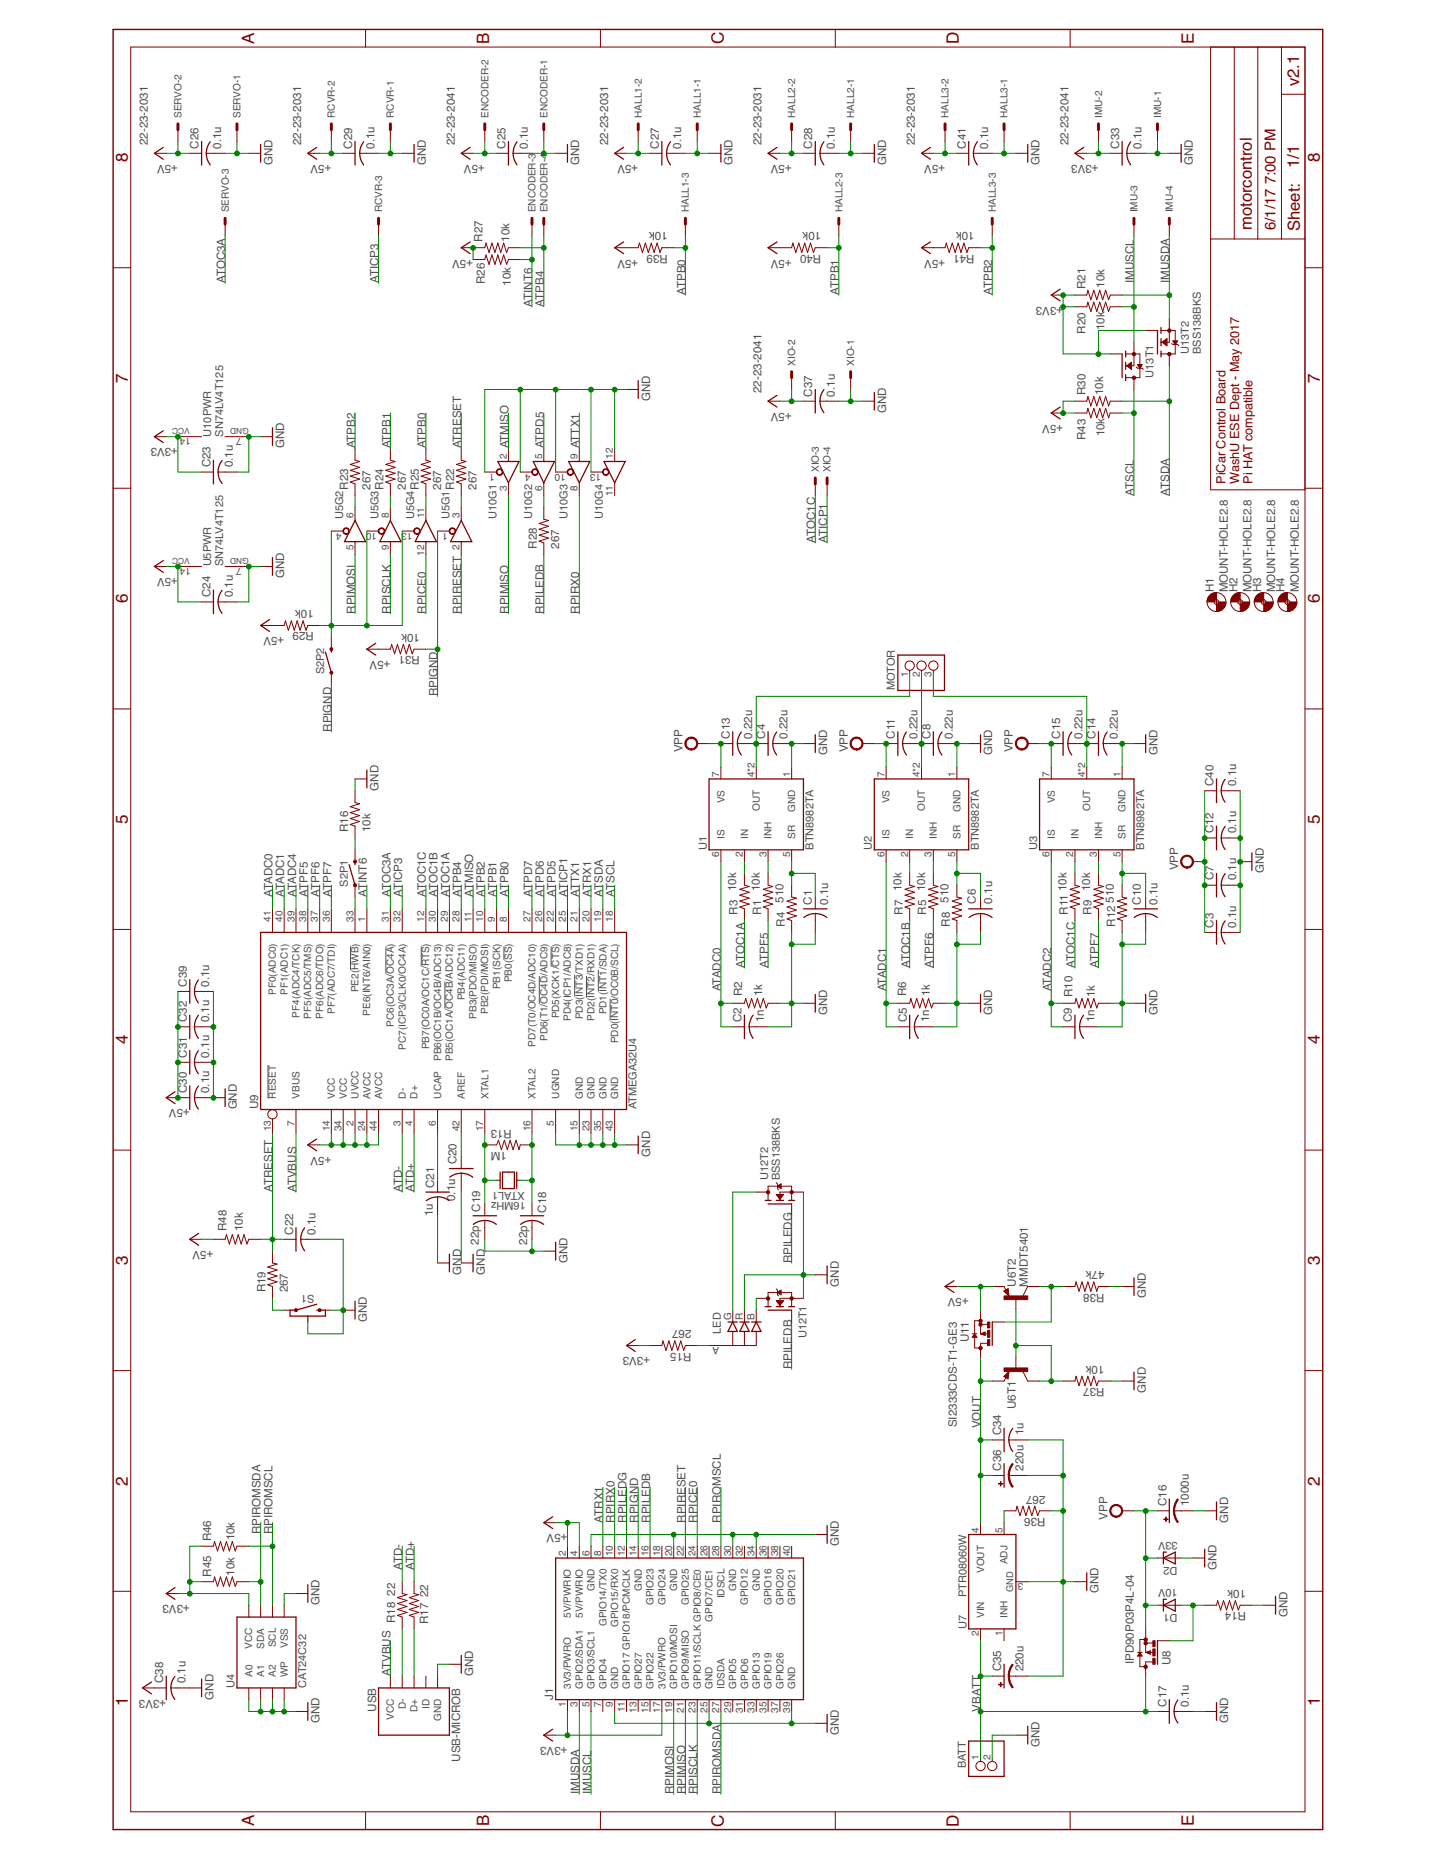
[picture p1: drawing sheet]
<svg xmlns="http://www.w3.org/2000/svg" width="216mm" height="279mm" viewBox="0 0 216 279" stroke-linecap="round" stroke-linejoin="round" font-family="sans-serif">
<defs><g id="words">
<g font-size="2.6" fill="#800000">
<text x="38.2" y="6.6" transform="rotate(-90 38.2 6.6)">A</text>
<text x="73.5" y="6.6" transform="rotate(-90 73.5 6.6)">B</text>
<text x="108.8" y="6.7" transform="rotate(-90 108.8 6.7)">C</text>
<text x="144.1" y="6.7" transform="rotate(-90 144.1 6.7)">D</text>
<text x="179.3" y="6.6" transform="rotate(-90 179.3 6.6)">E</text>
<text x="19.2" y="24.3" transform="rotate(-90 19.2 24.3)">8</text>
<text x="198.3" y="24.3" transform="rotate(-90 198.3 24.3)">8</text>
<text x="19.2" y="57.5" transform="rotate(-90 19.2 57.5)">7</text>
<text x="198.3" y="57.5" transform="rotate(-90 198.3 57.5)">7</text>
<text x="19.2" y="90.6" transform="rotate(-90 19.2 90.6)">6</text>
<text x="198.3" y="90.6" transform="rotate(-90 198.3 90.6)">6</text>
<text x="19.2" y="123.8" transform="rotate(-90 19.2 123.8)">5</text>
<text x="198.3" y="123.8" transform="rotate(-90 198.3 123.8)">5</text>
<text x="19.2" y="156.9" transform="rotate(-90 19.2 156.9)">4</text>
<text x="198.3" y="156.9" transform="rotate(-90 198.3 156.9)">4</text>
<text x="19.2" y="190" transform="rotate(-90 19.2 190)">3</text>
<text x="198.3" y="190" transform="rotate(-90 198.3 190)">3</text>
<text x="19.2" y="223.2" transform="rotate(-90 19.2 223.2)">2</text>
<text x="198.3" y="223.2" transform="rotate(-90 198.3 223.2)">2</text>
<text x="19.2" y="256.3" transform="rotate(-90 19.2 256.3)">1</text>
<text x="198.3" y="256.3" transform="rotate(-90 198.3 256.3)">1</text>
<text x="38.2" y="274.3" transform="rotate(-90 38.2 274.3)">A</text>
<text x="73.5" y="274.3" transform="rotate(-90 73.5 274.3)">B</text>
<text x="108.8" y="274.4" transform="rotate(-90 108.8 274.4)">C</text>
<text x="144.1" y="274.4" transform="rotate(-90 144.1 274.4)">D</text>
<text x="179.3" y="274.3" transform="rotate(-90 179.3 274.3)">E</text>
</g>
<g font-size="2.5" fill="#800000">
<text x="195.2" y="13" transform="rotate(-90 195.2 13)">v2.1</text>
<text x="195.2" y="25.3" transform="rotate(-90 195.2 25.3)">1/1</text>
<text x="188.1" y="34.6" transform="rotate(-90 188.1 34.6)">motorcontrol</text>
<text x="195.3" y="34.7" transform="rotate(-90 195.3 34.7)">Sheet:</text>
</g>
<g font-size="2.2" fill="#800000">
<text x="191.6" y="27.7" transform="rotate(-90 191.6 27.7)">7:00 PM</text>
<text x="191.6" y="34.6" transform="rotate(-90 191.6 34.6)">6/1/17</text>
</g>
<g font-size="1.9" fill="#800000">
<text x="184.1" y="72.7" transform="rotate(-90 184.1 72.7)">PiCar Control Board</text>
<text x="186.2" y="72.7" transform="rotate(-90 186.2 72.7)">WashU ESE Dept - May 2017</text>
<text x="188.2" y="72.7" transform="rotate(-90 188.2 72.7)">Pi HAT compatible</text>
</g>
<g font-size="1.7" fill="#505050">
<text x="22.2" y="21.8" transform="rotate(-90 22.2 21.8)">22-23-2031</text>
<text x="29.8" y="22.3" transform="rotate(-90 29.8 22.3)">C26</text>
<text x="33.2" y="22.3" transform="rotate(-90 33.2 22.3)">0.1u</text>
<text x="45.3" y="21.8" transform="rotate(-90 45.3 21.8)">22-23-2031</text>
<text x="52.9" y="22.3" transform="rotate(-90 52.9 22.3)">C29</text>
<text x="56.3" y="22.3" transform="rotate(-90 56.3 22.3)">0.1u</text>
<text x="68.3" y="21.8" transform="rotate(-90 68.3 21.8)">22-23-2041</text>
<text x="75.9" y="22.3" transform="rotate(-90 75.9 22.3)">C25</text>
<text x="79.3" y="22.3" transform="rotate(-90 79.3 22.3)">0.1u</text>
<text x="91.4" y="21.8" transform="rotate(-90 91.4 21.8)">22-23-2031</text>
<text x="99" y="22.3" transform="rotate(-90 99 22.3)">C27</text>
<text x="102.4" y="22.3" transform="rotate(-90 102.4 22.3)">0.1u</text>
<text x="114.4" y="21.8" transform="rotate(-90 114.4 21.8)">22-23-2031</text>
<text x="122" y="22.3" transform="rotate(-90 122 22.3)">C28</text>
<text x="125.4" y="22.3" transform="rotate(-90 125.4 22.3)">0.1u</text>
<text x="137.5" y="21.8" transform="rotate(-90 137.5 21.8)">22-23-2031</text>
<text x="145.1" y="22.3" transform="rotate(-90 145.1 22.3)">C41</text>
<text x="148.5" y="22.3" transform="rotate(-90 148.5 22.3)">0.1u</text>
<text x="160.5" y="21.8" transform="rotate(-90 160.5 21.8)">22-23-2041</text>
<text x="168.1" y="22.3" transform="rotate(-90 168.1 22.3)">C33</text>
<text x="171.5" y="22.3" transform="rotate(-90 171.5 22.3)">0.1u</text>
<text x="26.7" y="24.8" transform="rotate(-180 26.7 24.8)">+5V</text>
<text x="40.9" y="24.8" transform="rotate(-90 40.9 24.8)">GND</text>
<text x="49.8" y="24.8" transform="rotate(-180 49.8 24.8)">+5V</text>
<text x="64" y="24.8" transform="rotate(-90 64 24.8)">GND</text>
<text x="72.8" y="24.8" transform="rotate(-180 72.8 24.8)">+5V</text>
<text x="87" y="24.8" transform="rotate(-90 87 24.8)">GND</text>
<text x="95.9" y="24.8" transform="rotate(-180 95.9 24.8)">+5V</text>
<text x="110.1" y="24.8" transform="rotate(-90 110.1 24.8)">GND</text>
<text x="118.9" y="24.8" transform="rotate(-180 118.9 24.8)">+5V</text>
<text x="133.1" y="24.8" transform="rotate(-90 133.1 24.8)">GND</text>
<text x="142" y="24.8" transform="rotate(-180 142 24.8)">+5V</text>
<text x="156.2" y="24.8" transform="rotate(-90 156.2 24.8)">GND</text>
<text x="165" y="24.8" transform="rotate(-180 165 24.8)">+3V3</text>
<text x="179.2" y="24.8" transform="rotate(-90 179.2 24.8)">GND</text>
<text x="100.3" y="34.9" transform="rotate(-180 100.3 34.9)">10k</text>
<text x="123.4" y="34.9" transform="rotate(-180 123.4 34.9)">10k</text>
<text x="146.4" y="34.9" transform="rotate(-180 146.4 34.9)">10k</text>
<text x="71.1" y="39" transform="rotate(-180 71.1 39)">+5V</text>
<text x="72.5" y="36.3" transform="rotate(-90 72.5 36.3)">R27</text>
<text x="76.6" y="36.3" transform="rotate(-90 76.6 36.3)">10k</text>
<text x="95.9" y="39" transform="rotate(-180 95.9 39)">+5V</text>
<text x="100.3" y="38.3" transform="rotate(-180 100.3 38.3)">R39</text>
<text x="118.9" y="39" transform="rotate(-180 118.9 39)">+5V</text>
<text x="123.4" y="38.3" transform="rotate(-180 123.4 38.3)">R40</text>
<text x="142" y="39" transform="rotate(-180 142 39)">+5V</text>
<text x="146.4" y="38.3" transform="rotate(-180 146.4 38.3)">R41</text>
<text x="33.8" y="42.5" transform="rotate(-90 33.8 42.5)">ATOC3A</text>
<text x="56.9" y="42.5" transform="rotate(-90 56.9 42.5)">ATICP3</text>
<text x="72.8" y="42.7" transform="rotate(-90 72.8 42.7)">R26</text>
<text x="76.7" y="42.9" transform="rotate(-90 76.7 42.9)">10k</text>
<text x="79.9" y="46.1" transform="rotate(-90 79.9 46.1)">ATINT6</text>
<text x="81.7" y="46.1" transform="rotate(-90 81.7 46.1)">ATPB4</text>
<text x="103" y="44.3" transform="rotate(-90 103 44.3)">ATPB0</text>
<text x="126" y="44.3" transform="rotate(-90 126 44.3)">ATPB1</text>
<text x="149.1" y="44.3" transform="rotate(-90 149.1 44.3)">ATPB2</text>
<text x="159.7" y="46.1" transform="rotate(-180 159.7 46.1)">+3V3</text>
<text x="163.1" y="43.4" transform="rotate(-90 163.1 43.4)">R21</text>
<text x="165.9" y="43.2" transform="rotate(-90 165.9 43.2)">10k</text>
<text x="170.4" y="42.5" transform="rotate(-90 170.4 42.5)">IMUSCL</text>
<text x="175.7" y="42.5" transform="rotate(-90 175.7 42.5)">IMUSDA</text>
<text x="163.1" y="50.1" transform="rotate(-90 163.1 50.1)">R20</text>
<text x="165.9" y="49.6" transform="rotate(-90 165.9 49.6)">10k</text>
<text x="178.6" y="53.2" transform="rotate(-90 178.6 53.2)">U13T2</text>
<text x="180.4" y="53.2" transform="rotate(-90 180.4 53.2)">BSS138BKS</text>
<text x="114.4" y="59" transform="rotate(-90 114.4 59)">22-23-2041</text>
<text x="122" y="59.6" transform="rotate(-90 122 59.6)">C37</text>
<text x="125.4" y="59.6" transform="rotate(-90 125.4 59.6)">0.1u</text>
<text x="163.1" y="59.4" transform="rotate(-90 163.1 59.4)">R30</text>
<text x="165.8" y="59.4" transform="rotate(-90 165.8 59.4)">10k</text>
<text x="173.3" y="56.7" transform="rotate(-90 173.3 56.7)">U13T1</text>
<text x="31.7" y="65.6" transform="rotate(-90 31.7 65.6)">U10PWR</text>
<text x="33.5" y="65.6" transform="rotate(-90 33.5 65.6)">SN74LV4T125</text>
<text x="97.7" y="60.3" transform="rotate(-90 97.7 60.3)">GND</text>
<text x="118.9" y="62" transform="rotate(-180 118.9 62)">+5V</text>
<text x="133.1" y="62" transform="rotate(-90 133.1 62)">GND</text>
<text x="159.7" y="63.8" transform="rotate(-180 159.7 63.8)">+5V</text>
<text x="165.9" y="65.5" transform="rotate(-90 165.9 65.5)">10k</text>
<text x="26.7" y="67.4" transform="rotate(-180 26.7 67.4)">+3V3</text>
<text x="31.6" y="70.2" transform="rotate(-90 31.6 70.2)">C23</text>
<text x="35" y="70.2" transform="rotate(-90 35 70.2)">0.1u</text>
<text x="42.7" y="67.4" transform="rotate(-90 42.7 67.4)">GND</text>
<text x="53.3" y="67.4" transform="rotate(-90 53.3 67.4)">ATPB2</text>
<text x="58.7" y="67.4" transform="rotate(-90 58.7 67.4)">ATPB1</text>
<text x="64" y="67.4" transform="rotate(-90 64 67.4)">ATPB0</text>
<text x="69.3" y="67.4" transform="rotate(-90 69.3 67.4)">ATRESET</text>
<text x="76.4" y="67.4" transform="rotate(-90 76.4 67.4)">ATMISO</text>
<text x="81.7" y="67.4" transform="rotate(-90 81.7 67.4)">ATPD5</text>
<text x="87" y="67.4" transform="rotate(-90 87 67.4)">ATTX1</text>
<text x="163.1" y="66.1" transform="rotate(-90 163.1 66.1)">R43</text>
<text x="52.3" y="73.6" transform="rotate(-90 52.3 73.6)">R23</text>
<text x="55.6" y="73.6" transform="rotate(-90 55.6 73.6)">267</text>
<text x="57.6" y="73.6" transform="rotate(-90 57.6 73.6)">R24</text>
<text x="61" y="73.6" transform="rotate(-90 61 73.6)">267</text>
<text x="62.9" y="73.6" transform="rotate(-90 62.9 73.6)">R25</text>
<text x="66.3" y="73.6" transform="rotate(-90 66.3 73.6)">267</text>
<text x="68.3" y="73.6" transform="rotate(-90 68.3 73.6)">R22</text>
<text x="71.6" y="73.6" transform="rotate(-90 71.6 73.6)">267</text>
<text x="74.6" y="77.9" transform="rotate(-90 74.6 77.9)">U10G1</text>
<text x="79.9" y="77.9" transform="rotate(-90 79.9 77.9)">U10G2</text>
<text x="85.3" y="77.9" transform="rotate(-90 85.3 77.9)">U10G3</text>
<text x="90.6" y="77.9" transform="rotate(-90 90.6 77.9)">U10G4</text>
<text x="170.4" y="74.5" transform="rotate(-90 170.4 74.5)">ATSCL</text>
<text x="175.7" y="74.5" transform="rotate(-90 175.7 74.5)">ATSDA</text>
<text x="51.6" y="78" transform="rotate(-90 51.6 78)">U5G2</text>
<text x="56.9" y="78" transform="rotate(-90 56.9 78)">U5G3</text>
<text x="62.2" y="78" transform="rotate(-90 62.2 78)">U5G4</text>
<text x="67.5" y="78" transform="rotate(-90 67.5 78)">U5G1</text>
<text x="80.7" y="82.4" transform="rotate(-90 80.7 82.4)">R28</text>
<text x="84" y="82.4" transform="rotate(-90 84 82.4)">267</text>
<text x="122.5" y="81.6" transform="rotate(-90 122.5 81.6)">ATOC1C</text>
<text x="124.3" y="81.6" transform="rotate(-90 124.3 81.6)">ATICP1</text>
<text x="26.7" y="86.9" transform="rotate(-180 26.7 86.9)">+5V</text>
<text x="31.6" y="89.7" transform="rotate(-90 31.6 89.7)">C24</text>
<text x="31.7" y="85.1" transform="rotate(-90 31.7 85.1)">U5PWR</text>
<text x="33.5" y="85.1" transform="rotate(-90 33.5 85.1)">SN74LV4T125</text>
<text x="35" y="89.7" transform="rotate(-90 35 89.7)">0.1u</text>
<text x="42.7" y="86.9" transform="rotate(-90 42.7 86.9)">GND</text>
<text x="182.4" y="89" transform="rotate(-90 182.4 89)">H1</text>
<text x="184.5" y="89" transform="rotate(-90 184.5 89)">MOUNT-HOLE2.8</text>
<text x="185.9" y="89" transform="rotate(-90 185.9 89)">H2</text>
<text x="188" y="89" transform="rotate(-90 188 89)">MOUNT-HOLE2.8</text>
<text x="189.5" y="89" transform="rotate(-90 189.5 89)">H3</text>
<text x="191.6" y="89" transform="rotate(-90 191.6 89)">MOUNT-HOLE2.8</text>
<text x="193" y="89" transform="rotate(-90 193 89)">H4</text>
<text x="195.1" y="89" transform="rotate(-90 195.1 89)">MOUNT-HOLE2.8</text>
<text x="42.7" y="95.7" transform="rotate(-180 42.7 95.7)">+5V</text>
<text x="47.1" y="91.7" transform="rotate(-180 47.1 91.7)">10k</text>
<text x="47.1" y="95" transform="rotate(-180 47.1 95)">R29</text>
<text x="53.3" y="92.2" transform="rotate(-90 53.3 92.2)">RPIMOSI</text>
<text x="58.7" y="92.2" transform="rotate(-90 58.7 92.2)">RPISCLK</text>
<text x="63.1" y="95.2" transform="rotate(-180 63.1 95.2)">10k</text>
<text x="64" y="92.2" transform="rotate(-90 64 92.2)">RPICE0</text>
<text x="69.3" y="92.2" transform="rotate(-90 69.3 92.2)">RPIRESET</text>
<text x="76.4" y="92.2" transform="rotate(-90 76.4 92.2)">RPIMISO</text>
<text x="81.7" y="92.2" transform="rotate(-90 81.7 92.2)">RPILEDB</text>
<text x="87" y="92.2" transform="rotate(-90 87 92.2)">RPIRX0</text>
<text x="48.7" y="101.3" transform="rotate(-90 48.7 101.3)">S2P2</text>
<text x="58.7" y="99.3" transform="rotate(-180 58.7 99.3)">+5V</text>
<text x="63.1" y="98.6" transform="rotate(-180 63.1 98.6)">R31</text>
<text x="65.8" y="104.6" transform="rotate(-90 65.8 104.6)">RPIGND</text>
<text x="134.5" y="103.7" transform="rotate(-90 134.5 103.7)">MOTOR</text>
<text x="49.8" y="109.9" transform="rotate(-90 49.8 109.9)">RPIGND</text>
<text x="102.5" y="113" transform="rotate(-90 102.5 113)">VPP</text>
<text x="109.6" y="111" transform="rotate(-90 109.6 111)">C13</text>
<text x="113" y="111" transform="rotate(-90 113 111)">0.22u</text>
<text x="115" y="111" transform="rotate(-90 115 111)">C4</text>
<text x="118.3" y="111" transform="rotate(-90 118.3 111)">0.22u</text>
<text x="124.3" y="113.5" transform="rotate(-90 124.3 113.5)">GND</text>
<text x="127.4" y="113" transform="rotate(-90 127.4 113)">VPP</text>
<text x="134.5" y="111" transform="rotate(-90 134.5 111)">C11</text>
<text x="137.8" y="111" transform="rotate(-90 137.8 111)">0.22u</text>
<text x="139.8" y="111" transform="rotate(-90 139.8 111)">C8</text>
<text x="143.1" y="111" transform="rotate(-90 143.1 111)">0.22u</text>
<text x="149.1" y="113.5" transform="rotate(-90 149.1 113.5)">GND</text>
<text x="152.2" y="113" transform="rotate(-90 152.2 113)">VPP</text>
<text x="159.3" y="111" transform="rotate(-90 159.3 111)">C15</text>
<text x="162.7" y="111" transform="rotate(-90 162.7 111)">0.22u</text>
<text x="164.6" y="111" transform="rotate(-90 164.6 111)">C14</text>
<text x="168" y="111" transform="rotate(-90 168 111)">0.22u</text>
<text x="173.9" y="113.5" transform="rotate(-90 173.9 113.5)">GND</text>
<text x="56.9" y="118.8" transform="rotate(-90 56.9 118.8)">GND</text>
<text x="182.3" y="118.1" transform="rotate(-90 182.3 118.1)">C40</text>
<text x="185.7" y="118.1" transform="rotate(-90 185.7 118.1)">0.1u</text>
<text x="52.3" y="125" transform="rotate(-90 52.3 125)">R16</text>
<text x="55.6" y="125" transform="rotate(-90 55.6 125)">10k</text>
<text x="182.3" y="125.2" transform="rotate(-90 182.3 125.2)">C12</text>
<text x="185.7" y="125.2" transform="rotate(-90 185.7 125.2)">0.1u</text>
<text x="106.2" y="127.7" transform="rotate(-90 106.2 127.7)">U1</text>
<text x="122.2" y="127.7" transform="rotate(-90 122.2 127.7)">BTN8982TA</text>
<text x="131" y="127.7" transform="rotate(-90 131 127.7)">U2</text>
<text x="147.1" y="127.7" transform="rotate(-90 147.1 127.7)">BTN8982TA</text>
<text x="155.8" y="127.7" transform="rotate(-90 155.8 127.7)">U3</text>
<text x="171.9" y="127.7" transform="rotate(-90 171.9 127.7)">BTN8982TA</text>
<text x="177" y="130.8" transform="rotate(-90 177 130.8)">VPP</text>
<text x="189.9" y="131.2" transform="rotate(-90 189.9 131.2)">GND</text>
<text x="40.9" y="134.7" transform="rotate(-90 40.9 134.7)">ATADC0</text>
<text x="42.7" y="134.7" transform="rotate(-90 42.7 134.7)">ATADC1</text>
<text x="44.5" y="134.7" transform="rotate(-90 44.5 134.7)">ATADC4</text>
<text x="46.2" y="134.7" transform="rotate(-90 46.2 134.7)">ATPF5</text>
<text x="48" y="134.7" transform="rotate(-90 48 134.7)">ATPF6</text>
<text x="49.8" y="134.7" transform="rotate(-90 49.8 134.7)">ATPF7</text>
<text x="52.3" y="133.2" transform="rotate(-90 52.3 133.2)">S2P1</text>
<text x="55.1" y="134.7" transform="rotate(-90 55.1 134.7)">ATINT6</text>
<text x="58.7" y="134.7" transform="rotate(-90 58.7 134.7)">ATOC3A</text>
<text x="60.4" y="134.7" transform="rotate(-90 60.4 134.7)">ATICP3</text>
<text x="64" y="134.7" transform="rotate(-90 64 134.7)">ATOC1C</text>
<text x="65.8" y="134.7" transform="rotate(-90 65.8 134.7)">ATOC1B</text>
<text x="67.5" y="134.7" transform="rotate(-90 67.5 134.7)">ATOC1A</text>
<text x="69.3" y="134.7" transform="rotate(-90 69.3 134.7)">ATPB4</text>
<text x="71.1" y="134.7" transform="rotate(-90 71.1 134.7)">ATMISO</text>
<text x="72.8" y="134.7" transform="rotate(-90 72.8 134.7)">ATPB2</text>
<text x="74.6" y="134.7" transform="rotate(-90 74.6 134.7)">ATPB1</text>
<text x="76.4" y="134.7" transform="rotate(-90 76.4 134.7)">ATPB0</text>
<text x="79.9" y="134.7" transform="rotate(-90 79.9 134.7)">ATPD7</text>
<text x="81.7" y="134.7" transform="rotate(-90 81.7 134.7)">ATPD6</text>
<text x="83.5" y="134.7" transform="rotate(-90 83.5 134.7)">ATPD5</text>
<text x="85.3" y="134.7" transform="rotate(-90 85.3 134.7)">ATICP1</text>
<text x="87" y="134.7" transform="rotate(-90 87 134.7)">ATTX1</text>
<text x="88.8" y="134.7" transform="rotate(-90 88.8 134.7)">ATRX1</text>
<text x="90.6" y="134.7" transform="rotate(-90 90.6 134.7)">ATSDA</text>
<text x="92.3" y="134.7" transform="rotate(-90 92.3 134.7)">ATSCL</text>
<text x="110.6" y="133.9" transform="rotate(-90 110.6 133.9)">10k</text>
<text x="110.8" y="137.4" transform="rotate(-90 110.8 137.4)">R3</text>
<text x="114.2" y="133.9" transform="rotate(-90 114.2 133.9)">10k</text>
<text x="114.4" y="137.4" transform="rotate(-90 114.4 137.4)">R1</text>
<text x="117.7" y="135.6" transform="rotate(-90 117.7 135.6)">510</text>
<text x="122" y="135.9" transform="rotate(-90 122 135.9)">C1</text>
<text x="124.4" y="135.9" transform="rotate(-90 124.4 135.9)">0.1u</text>
<text x="135.4" y="133.9" transform="rotate(-90 135.4 133.9)">10k</text>
<text x="135.6" y="137.4" transform="rotate(-90 135.6 137.4)">R7</text>
<text x="139" y="133.9" transform="rotate(-90 139 133.9)">10k</text>
<text x="139.2" y="137.4" transform="rotate(-90 139.2 137.4)">R5</text>
<text x="142.5" y="135.6" transform="rotate(-90 142.5 135.6)">510</text>
<text x="146.6" y="135.7" transform="rotate(-90 146.6 135.7)">C6</text>
<text x="149.1" y="135.7" transform="rotate(-90 149.1 135.7)">0.1u</text>
<text x="160.3" y="133.9" transform="rotate(-90 160.3 133.9)">10k</text>
<text x="160.5" y="137.4" transform="rotate(-90 160.5 137.4)">R11</text>
<text x="163.8" y="133.9" transform="rotate(-90 163.8 133.9)">10k</text>
<text x="164" y="137.4" transform="rotate(-90 164 137.4)">R9</text>
<text x="167.3" y="135.6" transform="rotate(-90 167.3 135.6)">510</text>
<text x="171.4" y="135.9" transform="rotate(-90 171.4 135.9)">C10</text>
<text x="173.9" y="135.9" transform="rotate(-90 173.9 135.9)">0.1u</text>
<text x="182.3" y="132.3" transform="rotate(-90 182.3 132.3)">C7</text>
<text x="185.7" y="132.3" transform="rotate(-90 185.7 132.3)">0.1u</text>
<text x="117.9" y="139.2" transform="rotate(-90 117.9 139.2)">R4</text>
<text x="142.7" y="139.2" transform="rotate(-90 142.7 139.2)">R8</text>
<text x="167.5" y="139.2" transform="rotate(-90 167.5 139.2)">R12</text>
<text x="182.3" y="139.4" transform="rotate(-90 182.3 139.4)">C3</text>
<text x="185.7" y="139.4" transform="rotate(-90 185.7 139.4)">0.1u</text>
<text x="28.1" y="148.2" transform="rotate(-90 28.1 148.2)">C39</text>
<text x="31.4" y="148.2" transform="rotate(-90 31.4 148.2)">0.1u</text>
<text x="108.3" y="148.9" transform="rotate(-90 108.3 148.9)">ATADC0</text>
<text x="111.5" y="149.6" transform="rotate(-90 111.5 149.6)">R2</text>
<text x="111.9" y="145.4" transform="rotate(-90 111.9 145.4)">ATOC1A</text>
<text x="114.5" y="149.6" transform="rotate(-90 114.5 149.6)">1k</text>
<text x="115.4" y="145.4" transform="rotate(-90 115.4 145.4)">ATPF5</text>
<text x="133.1" y="148.9" transform="rotate(-90 133.1 148.9)">ATADC1</text>
<text x="136.1" y="149.6" transform="rotate(-90 136.1 149.6)">R6</text>
<text x="136.7" y="145.4" transform="rotate(-90 136.7 145.4)">ATOC1B</text>
<text x="139.7" y="149.6" transform="rotate(-90 139.7 149.6)">1k</text>
<text x="140.2" y="145.4" transform="rotate(-90 140.2 145.4)">ATPF6</text>
<text x="158" y="148.9" transform="rotate(-90 158 148.9)">ATADC2</text>
<text x="161.1" y="149.8" transform="rotate(-90 161.1 149.8)">R10</text>
<text x="161.5" y="145.4" transform="rotate(-90 161.5 145.4)">ATOC1C</text>
<text x="164.5" y="149.8" transform="rotate(-90 164.5 149.8)">1k</text>
<text x="165" y="145.4" transform="rotate(-90 165 145.4)">ATPF7</text>
<text x="28.1" y="153.5" transform="rotate(-90 28.1 153.5)">C32</text>
<text x="31.4" y="153.5" transform="rotate(-90 31.4 153.5)">0.1u</text>
<text x="111.4" y="153.5" transform="rotate(-90 111.4 153.5)">C2</text>
<text x="114.8" y="153.5" transform="rotate(-90 114.8 153.5)">1n</text>
<text x="124.3" y="152.5" transform="rotate(-90 124.3 152.5)">GND</text>
<text x="136.2" y="153.5" transform="rotate(-90 136.2 153.5)">C5</text>
<text x="139.6" y="153.5" transform="rotate(-90 139.6 153.5)">1n</text>
<text x="149.1" y="152.5" transform="rotate(-90 149.1 152.5)">GND</text>
<text x="161.1" y="153.5" transform="rotate(-90 161.1 153.5)">C9</text>
<text x="164.4" y="153.5" transform="rotate(-90 164.4 153.5)">1n</text>
<text x="173.9" y="152.5" transform="rotate(-90 173.9 152.5)">GND</text>
<text x="28.1" y="158.9" transform="rotate(-90 28.1 158.9)">C31</text>
<text x="31.4" y="158.9" transform="rotate(-90 31.4 158.9)">0.1u</text>
<text x="28.1" y="164.2" transform="rotate(-90 28.1 164.2)">C30</text>
<text x="28.5" y="166.7" transform="rotate(-180 28.5 166.7)">+5V</text>
<text x="31.4" y="164.2" transform="rotate(-90 31.4 164.2)">0.1u</text>
<text x="35.6" y="166.7" transform="rotate(-90 35.6 166.7)">GND</text>
<text x="38.8" y="166.7" transform="rotate(-90 38.8 166.7)">U9</text>
<text x="95.6" y="166.7" transform="rotate(-90 95.6 166.7)">ATMEGA32U4</text>
<text x="49.8" y="173.8" transform="rotate(-180 49.8 173.8)">+5V</text>
<text x="76.1" y="173" transform="rotate(-180 76.1 173)">1M</text>
<text x="76.9" y="169.7" transform="rotate(-180 76.9 169.7)">R13</text>
<text x="97.7" y="173.8" transform="rotate(-90 97.7 173.8)">GND</text>
<text x="40.9" y="179.1" transform="rotate(-90 40.9 179.1)">ATRESET</text>
<text x="44.5" y="179.1" transform="rotate(-90 44.5 179.1)">ATVBUS</text>
<text x="60.4" y="179.1" transform="rotate(-90 60.4 179.1)">ATD-</text>
<text x="62.2" y="179.1" transform="rotate(-90 62.2 179.1)">ATD+</text>
<text x="65.2" y="178.5" transform="rotate(-90 65.2 178.5)">C21</text>
<text x="68.6" y="174.9" transform="rotate(-90 68.6 174.9)">C20</text>
<text x="78.8" y="179.1" transform="rotate(-180 78.8 179.1)">XTAL1</text>
<text x="115.4" y="177.3" transform="rotate(-90 115.4 177.3)">U12T2</text>
<text x="117.2" y="177.3" transform="rotate(-90 117.2 177.3)">BSS138BKS</text>
<text x="34" y="184.9" transform="rotate(-90 34 184.9)">R48</text>
<text x="36.5" y="184.9" transform="rotate(-90 36.5 184.9)">10k</text>
<text x="44" y="185.5" transform="rotate(-90 44 185.5)">C22</text>
<text x="47.4" y="185.5" transform="rotate(-90 47.4 185.5)">0.1u</text>
<text x="65" y="182.7" transform="rotate(-90 65 182.7)">1u</text>
<text x="68.4" y="180.4" transform="rotate(-90 68.4 180.4)">0.1u</text>
<text x="72.1" y="182" transform="rotate(-90 72.1 182)">C19</text>
<text x="79" y="180.5" transform="rotate(-180 79 180.5)">16MHz</text>
<text x="82.1" y="182.2" transform="rotate(-90 82.1 182.2)">C18</text>
<text x="32.1" y="187.9" transform="rotate(-180 32.1 187.9)">+5V</text>
<text x="69.3" y="191.5" transform="rotate(-90 69.3 191.5)">GND</text>
<text x="72" y="187" transform="rotate(-90 72 187)">22p</text>
<text x="72.8" y="191.5" transform="rotate(-90 72.8 191.5)">GND</text>
<text x="79.2" y="187" transform="rotate(-90 79.2 187)">22p</text>
<text x="85.3" y="189.7" transform="rotate(-90 85.3 189.7)">GND</text>
<text x="118.9" y="189.7" transform="rotate(-90 118.9 189.7)">RPILEDG</text>
<text x="165.9" y="191" transform="rotate(-180 165.9 191)">47k</text>
<text x="39.9" y="194.1" transform="rotate(-90 39.9 194.1)">R19</text>
<text x="43.2" y="194.1" transform="rotate(-90 43.2 194.1)">267</text>
<text x="47.3" y="194.6" transform="rotate(-180 47.3 194.6)">S1</text>
<text x="126" y="193.3" transform="rotate(-90 126 193.3)">GND</text>
<text x="145.5" y="195" transform="rotate(-180 145.5 195)">+5V</text>
<text x="152.6" y="193.3" transform="rotate(-90 152.6 193.3)">U6T2</text>
<text x="154.4" y="193.3" transform="rotate(-90 154.4 193.3)">MMDT5401</text>
<text x="165.9" y="194.3" transform="rotate(-180 165.9 194.3)">R38</text>
<text x="172.1" y="195" transform="rotate(-90 172.1 195)">GND</text>
<text x="55.1" y="198.6" transform="rotate(-90 55.1 198.6)">GND</text>
<text x="97.7" y="203.9" transform="rotate(-180 97.7 203.9)">+3V3</text>
<text x="103.9" y="199.8" transform="rotate(-180 103.9 199.8)">267</text>
<text x="103.9" y="203.2" transform="rotate(-180 103.9 203.2)">R15</text>
<text x="108.3" y="200.4" transform="rotate(-90 108.3 200.4)">LED</text>
<text x="121.2" y="201.1" transform="rotate(-90 121.2 201.1)">U12T1</text>
<text x="145.5" y="201.6" transform="rotate(-90 145.5 201.6)">U11</text>
<text x="118.9" y="205.7" transform="rotate(-90 118.9 205.7)">RPILEDB</text>
<text x="165.9" y="205.1" transform="rotate(-180 165.9 205.1)">10k</text>
<text x="165.9" y="208.5" transform="rotate(-180 165.9 208.5)">R37</text>
<text x="172.1" y="209.2" transform="rotate(-90 172.1 209.2)">GND</text>
<text x="143.8" y="214.4" transform="rotate(-90 143.8 214.4)">SI2333CDS-T1-GE3</text>
<text x="147.3" y="214.5" transform="rotate(-90 147.3 214.5)">VOUT</text>
<text x="150.4" y="215.6" transform="rotate(-90 150.4 215.6)">C34</text>
<text x="152.6" y="211.7" transform="rotate(-90 152.6 211.7)">U6T1</text>
<text x="153.8" y="215.6" transform="rotate(-90 153.8 215.6)">1u</text>
<text x="150.4" y="220.9" transform="rotate(-90 150.4 220.9)">C36</text>
<text x="153.8" y="220.9" transform="rotate(-90 153.8 220.9)">220u</text>
<text x="157.1" y="224.6" transform="rotate(-180 157.1 224.6)">267</text>
<text x="157.1" y="228" transform="rotate(-180 157.1 228)">R36</text>
<text x="175.2" y="226.2" transform="rotate(-90 175.2 226.2)">C16</text>
<text x="178.6" y="226.2" transform="rotate(-90 178.6 226.2)">1000u</text>
<text x="31.7" y="231.5" transform="rotate(-90 31.7 231.5)">R46</text>
<text x="35.3" y="231.4" transform="rotate(-90 35.3 231.4)">10k</text>
<text x="39.2" y="230.5" transform="rotate(-90 39.2 230.5)">RPIROMSDA</text>
<text x="40.9" y="230.5" transform="rotate(-90 40.9 230.5)">RPIROMSCL</text>
<text x="85.3" y="230.5" transform="rotate(-180 85.3 230.5)">+5V</text>
<text x="90.6" y="228.7" transform="rotate(-90 90.6 228.7)">ATRX1</text>
<text x="92.3" y="228.7" transform="rotate(-90 92.3 228.7)">RPIRX0</text>
<text x="94.1" y="228.7" transform="rotate(-90 94.1 228.7)">RPILEDG</text>
<text x="95.9" y="228.7" transform="rotate(-90 95.9 228.7)">RPIGND</text>
<text x="97.7" y="228.7" transform="rotate(-90 97.7 228.7)">RPILEDB</text>
<text x="103" y="228.7" transform="rotate(-90 103 228.7)">RPIRESET</text>
<text x="104.8" y="228.7" transform="rotate(-90 104.8 228.7)">RPICE0</text>
<text x="108.3" y="228.7" transform="rotate(-90 108.3 228.7)">RPIROMSCL</text>
<text x="126" y="232.3" transform="rotate(-90 126 232.3)">GND</text>
<text x="166.4" y="228.3" transform="rotate(-90 166.4 228.3)">VPP</text>
<text x="176.9" y="231.7" transform="rotate(-180 176.9 231.7)">33V</text>
<text x="184.5" y="228.7" transform="rotate(-90 184.5 228.7)">GND</text>
<text x="31.7" y="236.9" transform="rotate(-90 31.7 236.9)">R45</text>
<text x="35.3" y="236.7" transform="rotate(-90 35.3 236.7)">10k</text>
<text x="59.4" y="239.7" transform="rotate(-90 59.4 239.7)">22</text>
<text x="60.4" y="235.8" transform="rotate(-90 60.4 235.8)">ATD-</text>
<text x="62.2" y="235.8" transform="rotate(-90 62.2 235.8)">ATD+</text>
<text x="64.3" y="239.9" transform="rotate(-90 64.3 239.9)">22</text>
<text x="145.2" y="239.9" transform="rotate(-90 145.2 239.9)">PTR08060W</text>
<text x="165" y="239.4" transform="rotate(-90 165 239.4)">GND</text>
<text x="176.9" y="238.7" transform="rotate(-180 176.9 238.7)">10V</text>
<text x="176.9" y="235.4" transform="rotate(-180 176.9 235.4)">D2</text>
<text x="182.8" y="235.8" transform="rotate(-90 182.8 235.8)">GND</text>
<text x="187.2" y="238.8" transform="rotate(-180 187.2 238.8)">10k</text>
<text x="28.5" y="241.1" transform="rotate(-180 28.5 241.1)">+3V3</text>
<text x="48" y="241.1" transform="rotate(-90 48 241.1)">GND</text>
<text x="59.4" y="243.8" transform="rotate(-90 59.4 243.8)">R18</text>
<text x="64.3" y="244" transform="rotate(-90 64.3 244)">R17</text>
<text x="145.2" y="244.7" transform="rotate(-90 145.2 244.7)">U7</text>
<text x="176.9" y="242.5" transform="rotate(-180 176.9 242.5)">D1</text>
<text x="187.2" y="242.2" transform="rotate(-180 187.2 242.2)">R14</text>
<text x="193.4" y="242.9" transform="rotate(-90 193.4 242.9)">GND</text>
<text x="58.7" y="251.8" transform="rotate(-90 58.7 251.8)">ATVBUS</text>
<text x="71.1" y="251.8" transform="rotate(-90 71.1 251.8)">GND</text>
<text x="150.4" y="251.1" transform="rotate(-90 150.4 251.1)">C35</text>
<text x="153.8" y="251.1" transform="rotate(-90 153.8 251.1)">220u</text>
<text x="170.4" y="250" transform="rotate(-90 170.4 250)">IPD90P03P4L-04</text>
<text x="175.9" y="250.2" transform="rotate(-90 175.9 250.2)">U8</text>
<text x="24.5" y="252.8" transform="rotate(-90 24.5 252.8)">C38</text>
<text x="25" y="255.3" transform="rotate(-180 25 255.3)">+3V3</text>
<text x="27.9" y="252.8" transform="rotate(-90 27.9 252.8)">0.1u</text>
<text x="32.1" y="255.3" transform="rotate(-90 32.1 255.3)">GND</text>
<text x="35.3" y="253.5" transform="rotate(-90 35.3 253.5)">U4</text>
<text x="46" y="253.5" transform="rotate(-90 46 253.5)">CAT24C32</text>
<text x="56.5" y="257.1" transform="rotate(-90 56.5 257.1)">USB</text>
<text x="83.1" y="255.3" transform="rotate(-90 83.1 255.3)">J1</text>
<text x="147.3" y="257.1" transform="rotate(-90 147.3 257.1)">VBATT</text>
<text x="175.2" y="256.4" transform="rotate(-90 175.2 256.4)">C17</text>
<text x="178.6" y="256.4" transform="rotate(-90 178.6 256.4)">0.1u</text>
<text x="48" y="258.9" transform="rotate(-90 48 258.9)">GND</text>
<text x="85.3" y="262.4" transform="rotate(-180 85.3 262.4)">+3V3</text>
<text x="126" y="260.6" transform="rotate(-90 126 260.6)">GND</text>
<text x="156.2" y="262.4" transform="rotate(-90 156.2 262.4)">GND</text>
<text x="184.5" y="258.9" transform="rotate(-90 184.5 258.9)">GND</text>
<text x="69.1" y="264.6" transform="rotate(-90 69.1 264.6)">USB-MICROB</text>
<text x="87" y="269.5" transform="rotate(-90 87 269.5)">IMUSDA</text>
<text x="88.8" y="269.5" transform="rotate(-90 88.8 269.5)">IMUSCL</text>
<text x="101.2" y="269.5" transform="rotate(-90 101.2 269.5)">RPIMOSI</text>
<text x="103" y="269.5" transform="rotate(-90 103 269.5)">RPIMISO</text>
<text x="104.8" y="269.5" transform="rotate(-90 104.8 269.5)">RPISCLK</text>
<text x="108.3" y="269.5" transform="rotate(-90 108.3 269.5)">RPIROMSDA</text>
<text x="145.1" y="265.6" transform="rotate(-90 145.1 265.6)">BATT</text>
</g>
<g font-size="1.5" fill="#505050">
<text x="27.3" y="17.7" transform="rotate(-90 27.3 17.7)">SERVO-2</text>
<text x="36.1" y="17.7" transform="rotate(-90 36.1 17.7)">SERVO-1</text>
<text x="50.3" y="17.7" transform="rotate(-90 50.3 17.7)">RCVR-2</text>
<text x="59.2" y="17.7" transform="rotate(-90 59.2 17.7)">RCVR-1</text>
<text x="73.4" y="17.7" transform="rotate(-90 73.4 17.7)">ENCODER-2</text>
<text x="82.2" y="17.7" transform="rotate(-90 82.2 17.7)">ENCODER-1</text>
<text x="96.4" y="17.7" transform="rotate(-90 96.4 17.7)">HALL1-2</text>
<text x="105.3" y="17.7" transform="rotate(-90 105.3 17.7)">HALL1-1</text>
<text x="119.5" y="17.7" transform="rotate(-90 119.5 17.7)">HALL2-2</text>
<text x="128.3" y="17.7" transform="rotate(-90 128.3 17.7)">HALL2-1</text>
<text x="142.5" y="17.7" transform="rotate(-90 142.5 17.7)">HALL3-2</text>
<text x="151.4" y="17.7" transform="rotate(-90 151.4 17.7)">HALL3-1</text>
<text x="165.6" y="17.7" transform="rotate(-90 165.6 17.7)">IMU-2</text>
<text x="174.4" y="17.7" transform="rotate(-90 174.4 17.7)">IMU-1</text>
<text x="34.4" y="31.9" transform="rotate(-90 34.4 31.9)">SERVO-3</text>
<text x="57.4" y="31.9" transform="rotate(-90 57.4 31.9)">RCVR-3</text>
<text x="80.5" y="31.9" transform="rotate(-90 80.5 31.9)">ENCODER-3</text>
<text x="82.2" y="31.9" transform="rotate(-90 82.2 31.9)">ENCODER-4</text>
<text x="103.5" y="31.9" transform="rotate(-90 103.5 31.9)">HALL1-3</text>
<text x="126.6" y="31.9" transform="rotate(-90 126.6 31.9)">HALL2-3</text>
<text x="149.6" y="31.9" transform="rotate(-90 149.6 31.9)">HALL3-3</text>
<text x="170.9" y="31.9" transform="rotate(-90 170.9 31.9)">IMU-3</text>
<text x="176.2" y="31.9" transform="rotate(-90 176.2 31.9)">IMU-4</text>
<text x="119.5" y="55" transform="rotate(-90 119.5 55)">XIO-2</text>
<text x="128.3" y="55" transform="rotate(-90 128.3 55)">XIO-1</text>
<text x="28.7" y="65.8" transform="rotate(-180 28.7 65.8)">14</text>
<text x="36.3" y="65.8" transform="rotate(-180 36.3 65.8)">7</text>
<text x="74.4" y="71.2" transform="rotate(-180 74.4 71.2)">1</text>
<text x="76.1" y="68.9" transform="rotate(-90 76.1 68.9)">2</text>
<text x="79.7" y="71.2" transform="rotate(-180 79.7 71.2)">4</text>
<text x="81.5" y="68.9" transform="rotate(-90 81.5 68.9)">5</text>
<text x="85" y="71.2" transform="rotate(-180 85 71.2)">10</text>
<text x="86.8" y="68.9" transform="rotate(-90 86.8 68.9)">9</text>
<text x="90.3" y="71.2" transform="rotate(-180 90.3 71.2)">13</text>
<text x="92.1" y="68.9" transform="rotate(-90 92.1 68.9)">12</text>
<text x="123" y="70.9" transform="rotate(-90 123 70.9)">XIO-3</text>
<text x="124.8" y="70.9" transform="rotate(-90 124.8 70.9)">XIO-4</text>
<text x="53.1" y="77.8" transform="rotate(-90 53.1 77.8)">6</text>
<text x="58.4" y="77.8" transform="rotate(-90 58.4 77.8)">8</text>
<text x="63.7" y="77.8" transform="rotate(-90 63.7 77.8)">11</text>
<text x="69" y="77.8" transform="rotate(-90 69 77.8)">3</text>
<text x="76.1" y="73.8" transform="rotate(-90 76.1 73.8)">3</text>
<text x="81.5" y="73.8" transform="rotate(-90 81.5 73.8)">6</text>
<text x="86.8" y="73.8" transform="rotate(-90 86.8 73.8)">8</text>
<text x="92.1" y="74.5" transform="rotate(-90 92.1 74.5)">11</text>
<text x="51.3" y="80" transform="rotate(-180 51.3 80)">4</text>
<text x="53.1" y="82.6" transform="rotate(-90 53.1 82.6)">5</text>
<text x="56.6" y="80" transform="rotate(-180 56.6 80)">10</text>
<text x="58.4" y="82.6" transform="rotate(-90 58.4 82.6)">9</text>
<text x="62" y="80" transform="rotate(-180 62 80)">13</text>
<text x="63.7" y="83.5" transform="rotate(-90 63.7 83.5)">12</text>
<text x="67.3" y="80" transform="rotate(-180 67.3 80)">1</text>
<text x="69" y="82.6" transform="rotate(-90 69 82.6)">2</text>
<text x="28.7" y="85.3" transform="rotate(-180 28.7 85.3)">14</text>
<text x="36.3" y="85.3" transform="rotate(-180 36.3 85.3)">7</text>
<text x="136.4" y="101.7" transform="rotate(-90 136.4 101.7)">1</text>
<text x="138.2" y="101.7" transform="rotate(-90 138.2 101.7)">2</text>
<text x="140" y="101.7" transform="rotate(-90 140 101.7)">3</text>
<text x="108.1" y="116.8" transform="rotate(-90 108.1 116.8)">7</text>
<text x="113.4" y="116.8" transform="rotate(-90 113.4 116.8)">4*2</text>
<text x="118.7" y="116.8" transform="rotate(-90 118.7 116.8)">1</text>
<text x="132.9" y="116.8" transform="rotate(-90 132.9 116.8)">7</text>
<text x="138.2" y="116.8" transform="rotate(-90 138.2 116.8)">4*2</text>
<text x="143.5" y="116.8" transform="rotate(-90 143.5 116.8)">1</text>
<text x="157.7" y="116.8" transform="rotate(-90 157.7 116.8)">7</text>
<text x="163" y="116.8" transform="rotate(-90 163 116.8)">4*2</text>
<text x="168.3" y="116.8" transform="rotate(-90 168.3 116.8)">1</text>
<text x="108.8" y="120.7" transform="rotate(-90 108.8 120.7)">VS</text>
<text x="114.2" y="121.8" transform="rotate(-90 114.2 121.8)">OUT</text>
<text x="119.5" y="122" transform="rotate(-90 119.5 122)">GND</text>
<text x="133.7" y="120.7" transform="rotate(-90 133.7 120.7)">VS</text>
<text x="139" y="121.8" transform="rotate(-90 139 121.8)">OUT</text>
<text x="144.3" y="122" transform="rotate(-90 144.3 122)">GND</text>
<text x="158.5" y="120.7" transform="rotate(-90 158.5 120.7)">VS</text>
<text x="163.8" y="121.8" transform="rotate(-90 163.8 121.8)">OUT</text>
<text x="169.1" y="122" transform="rotate(-90 169.1 122)">GND</text>
<text x="108.1" y="128.7" transform="rotate(-90 108.1 128.7)">6</text>
<text x="108.8" y="126" transform="rotate(-90 108.8 126)">IS</text>
<text x="111.6" y="128.7" transform="rotate(-90 111.6 128.7)">2</text>
<text x="112.4" y="126" transform="rotate(-90 112.4 126)">IN</text>
<text x="115.1" y="128.7" transform="rotate(-90 115.1 128.7)">3</text>
<text x="115.9" y="126" transform="rotate(-90 115.9 126)">INH</text>
<text x="118.7" y="128.7" transform="rotate(-90 118.7 128.7)">5</text>
<text x="119.5" y="126" transform="rotate(-90 119.5 126)">SR</text>
<text x="132.9" y="128.7" transform="rotate(-90 132.9 128.7)">6</text>
<text x="133.7" y="126" transform="rotate(-90 133.7 126)">IS</text>
<text x="136.4" y="128.7" transform="rotate(-90 136.4 128.7)">2</text>
<text x="137.2" y="126" transform="rotate(-90 137.2 126)">IN</text>
<text x="140" y="128.7" transform="rotate(-90 140 128.7)">3</text>
<text x="140.8" y="126" transform="rotate(-90 140.8 126)">INH</text>
<text x="143.5" y="128.7" transform="rotate(-90 143.5 128.7)">5</text>
<text x="144.3" y="126" transform="rotate(-90 144.3 126)">SR</text>
<text x="157.7" y="128.7" transform="rotate(-90 157.7 128.7)">6</text>
<text x="158.5" y="126" transform="rotate(-90 158.5 126)">IS</text>
<text x="161.3" y="128.7" transform="rotate(-90 161.3 128.7)">2</text>
<text x="162" y="126" transform="rotate(-90 162 126)">IN</text>
<text x="164.8" y="128.7" transform="rotate(-90 164.8 128.7)">3</text>
<text x="165.6" y="126" transform="rotate(-90 165.6 126)">INH</text>
<text x="168.3" y="128.7" transform="rotate(-90 168.3 128.7)">5</text>
<text x="169.1" y="126" transform="rotate(-90 169.1 126)">SR</text>
<text x="40.7" y="138.4" transform="rotate(-90 40.7 138.4)">41</text>
<text x="42.5" y="138.4" transform="rotate(-90 42.5 138.4)">40</text>
<text x="44.2" y="138.4" transform="rotate(-90 44.2 138.4)">39</text>
<text x="46" y="138.4" transform="rotate(-90 46 138.4)">38</text>
<text x="47.8" y="138.4" transform="rotate(-90 47.8 138.4)">37</text>
<text x="49.5" y="138.4" transform="rotate(-90 49.5 138.4)">36</text>
<text x="53.1" y="138.4" transform="rotate(-90 53.1 138.4)">33</text>
<text x="54.9" y="138.4" transform="rotate(-90 54.9 138.4)">1</text>
<text x="58.4" y="138.4" transform="rotate(-90 58.4 138.4)">31</text>
<text x="60.2" y="138.4" transform="rotate(-90 60.2 138.4)">32</text>
<text x="63.7" y="138.4" transform="rotate(-90 63.7 138.4)">12</text>
<text x="65.5" y="138.4" transform="rotate(-90 65.5 138.4)">30</text>
<text x="67.3" y="138.4" transform="rotate(-90 67.3 138.4)">29</text>
<text x="69" y="138.4" transform="rotate(-90 69 138.4)">28</text>
<text x="70.8" y="138.4" transform="rotate(-90 70.8 138.4)">11</text>
<text x="72.6" y="138.4" transform="rotate(-90 72.6 138.4)">10</text>
<text x="74.4" y="138.4" transform="rotate(-90 74.4 138.4)">9</text>
<text x="76.1" y="138.4" transform="rotate(-90 76.1 138.4)">8</text>
<text x="79.7" y="138.4" transform="rotate(-90 79.7 138.4)">27</text>
<text x="81.5" y="138.4" transform="rotate(-90 81.5 138.4)">26</text>
<text x="83.2" y="138.4" transform="rotate(-90 83.2 138.4)">22</text>
<text x="85" y="138.4" transform="rotate(-90 85 138.4)">25</text>
<text x="86.8" y="138.4" transform="rotate(-90 86.8 138.4)">21</text>
<text x="88.6" y="138.4" transform="rotate(-90 88.6 138.4)">20</text>
<text x="90.3" y="138.4" transform="rotate(-90 90.3 138.4)">19</text>
<text x="92.1" y="138.4" transform="rotate(-90 92.1 138.4)">18</text>
<text x="41.5" y="149.5" transform="rotate(-90 41.5 149.5)">PF0(ADC0)</text>
<text x="43.2" y="149.5" transform="rotate(-90 43.2 149.5)">PF1(ADC1)</text>
<text x="53.9" y="149" transform="rotate(-90 53.9 149)">PE2(HWB)</text>
<text x="75.1" y="148.6" transform="rotate(-90 75.1 148.6)">PB1(SCK)</text>
<text x="76.9" y="147.5" transform="rotate(-90 76.9 147.5)">PB0(SS)</text>
<text x="45" y="152.9" transform="rotate(-90 45 152.9)">PF4(ADC4/TCK)</text>
<text x="46.8" y="153" transform="rotate(-90 46.8 153)">PF5(ADC5/TMS)</text>
<text x="48.5" y="153" transform="rotate(-90 48.5 153)">PF6(ADC6/TDO)</text>
<text x="50.3" y="152.3" transform="rotate(-90 50.3 152.3)">PF7(ADC7/TDI)</text>
<text x="55.6" y="152.6" transform="rotate(-90 55.6 152.6)">PE6(INT6/AIN0)</text>
<text x="59.2" y="154.2" transform="rotate(-90 59.2 154.2)">PC6(OC3A/OC4A)</text>
<text x="69.8" y="150.3" transform="rotate(-90 69.8 150.3)">PB4(ADC11)</text>
<text x="71.6" y="153" transform="rotate(-90 71.6 153)">PB3(PDO/MISO)</text>
<text x="73.4" y="152.3" transform="rotate(-90 73.4 152.3)">PB2(PDI/MOSI)</text>
<text x="84" y="153" transform="rotate(-90 84 153)">PD5(XCK1/CTS)</text>
<text x="85.8" y="153.4" transform="rotate(-90 85.8 153.4)">PD4(ICP1/ADC8)</text>
<text x="87.6" y="153.1" transform="rotate(-90 87.6 153.1)">PD3(INT3/TXD1)</text>
<text x="89.3" y="153.3" transform="rotate(-90 89.3 153.3)">PD2(INT2/RXD1)</text>
<text x="91.1" y="152.4" transform="rotate(-90 91.1 152.4)">PD1(INT1/SDA)</text>
<text x="61" y="157.7" transform="rotate(-90 61 157.7)">PC7(ICP3/CLK0/OC4A)</text>
<text x="64.5" y="157.6" transform="rotate(-90 64.5 157.6)">PB7(OC0A/OC1C/RTS)</text>
<text x="66.3" y="159.4" transform="rotate(-90 66.3 159.4)">PB6(OC1B/OC4B/ADC13)</text>
<text x="68" y="159.4" transform="rotate(-90 68 159.4)">PB5(OC1A/OC4B/ADC12)</text>
<text x="80.5" y="157.2" transform="rotate(-90 80.5 157.2)">PD7(T0/OC4D/ADC10)</text>
<text x="82.2" y="156.4" transform="rotate(-90 82.2 156.4)">PD6(T1/OC4D/ADC9)</text>
<text x="92.9" y="156.7" transform="rotate(-90 92.9 156.7)">PD0(INT0/OC0B/SCL)</text>
<text x="41.5" y="165" transform="rotate(-90 41.5 165)">RESET</text>
<text x="45" y="165" transform="rotate(-90 45 165)">VBUS</text>
<text x="50.3" y="165" transform="rotate(-90 50.3 165)">VCC</text>
<text x="52.1" y="165" transform="rotate(-90 52.1 165)">VCC</text>
<text x="53.9" y="165" transform="rotate(-90 53.9 165)">UVCC</text>
<text x="55.6" y="165" transform="rotate(-90 55.6 165)">AVCC</text>
<text x="57.4" y="165" transform="rotate(-90 57.4 165)">AVCC</text>
<text x="61" y="165" transform="rotate(-90 61 165)">D-</text>
<text x="62.7" y="165" transform="rotate(-90 62.7 165)">D+</text>
<text x="66.3" y="165" transform="rotate(-90 66.3 165)">UCAP</text>
<text x="69.8" y="165" transform="rotate(-90 69.8 165)">AREF</text>
<text x="73.4" y="165" transform="rotate(-90 73.4 165)">XTAL1</text>
<text x="80.5" y="165" transform="rotate(-90 80.5 165)">XTAL2</text>
<text x="84" y="165" transform="rotate(-90 84 165)">UGND</text>
<text x="87.6" y="165" transform="rotate(-90 87.6 165)">GND</text>
<text x="89.3" y="165" transform="rotate(-90 89.3 165)">GND</text>
<text x="91.1" y="165" transform="rotate(-90 91.1 165)">GND</text>
<text x="92.9" y="165" transform="rotate(-90 92.9 165)">GND</text>
<text x="40.7" y="170" transform="rotate(-90 40.7 170)">13</text>
<text x="44.2" y="169.1" transform="rotate(-90 44.2 169.1)">7</text>
<text x="49.5" y="170" transform="rotate(-90 49.5 170)">14</text>
<text x="51.3" y="170" transform="rotate(-90 51.3 170)">34</text>
<text x="53.1" y="169.1" transform="rotate(-90 53.1 169.1)">2</text>
<text x="54.9" y="170" transform="rotate(-90 54.9 170)">24</text>
<text x="56.6" y="170" transform="rotate(-90 56.6 170)">44</text>
<text x="60.2" y="169.1" transform="rotate(-90 60.2 169.1)">3</text>
<text x="62" y="169.1" transform="rotate(-90 62 169.1)">4</text>
<text x="65.5" y="169.1" transform="rotate(-90 65.5 169.1)">6</text>
<text x="69" y="170" transform="rotate(-90 69 170)">42</text>
<text x="72.6" y="170" transform="rotate(-90 72.6 170)">17</text>
<text x="79.7" y="170" transform="rotate(-90 79.7 170)">16</text>
<text x="83.2" y="169.1" transform="rotate(-90 83.2 169.1)">5</text>
<text x="86.8" y="170" transform="rotate(-90 86.8 170)">15</text>
<text x="88.6" y="170" transform="rotate(-90 88.6 170)">23</text>
<text x="90.3" y="170" transform="rotate(-90 90.3 170)">35</text>
<text x="92.1" y="170" transform="rotate(-90 92.1 170)">43</text>
<text x="108.1" y="202.4" transform="rotate(-180 108.1 202.4)">A</text>
<text x="109.8" y="198.3" transform="rotate(-90 109.8 198.3)">G</text>
<text x="111.6" y="198.3" transform="rotate(-90 111.6 198.3)">R</text>
<text x="113.4" y="198.3" transform="rotate(-90 113.4 198.3)">B</text>
<text x="85" y="233.8" transform="rotate(-90 85 233.8)">2</text>
<text x="86.8" y="233.8" transform="rotate(-90 86.8 233.8)">4</text>
<text x="88.6" y="233.8" transform="rotate(-90 88.6 233.8)">6</text>
<text x="90.3" y="233.8" transform="rotate(-90 90.3 233.8)">8</text>
<text x="92.1" y="233.8" transform="rotate(-90 92.1 233.8)">10</text>
<text x="93.9" y="233.8" transform="rotate(-90 93.9 233.8)">12</text>
<text x="95.6" y="233.8" transform="rotate(-90 95.6 233.8)">14</text>
<text x="97.4" y="233.8" transform="rotate(-90 97.4 233.8)">16</text>
<text x="99.2" y="233.8" transform="rotate(-90 99.2 233.8)">18</text>
<text x="101" y="233.8" transform="rotate(-90 101 233.8)">20</text>
<text x="102.7" y="233.8" transform="rotate(-90 102.7 233.8)">22</text>
<text x="104.5" y="233.8" transform="rotate(-90 104.5 233.8)">24</text>
<text x="106.3" y="233.8" transform="rotate(-90 106.3 233.8)">26</text>
<text x="108.1" y="233.8" transform="rotate(-90 108.1 233.8)">28</text>
<text x="109.8" y="233.8" transform="rotate(-90 109.8 233.8)">30</text>
<text x="111.6" y="233.8" transform="rotate(-90 111.6 233.8)">32</text>
<text x="113.4" y="233.8" transform="rotate(-90 113.4 233.8)">34</text>
<text x="115.1" y="233.8" transform="rotate(-90 115.1 233.8)">36</text>
<text x="116.9" y="233.8" transform="rotate(-90 116.9 233.8)">38</text>
<text x="118.7" y="233.8" transform="rotate(-90 118.7 233.8)">40</text>
<text x="147.1" y="230.2" transform="rotate(-90 147.1 230.2)">4</text>
<text x="150.6" y="230.2" transform="rotate(-90 150.6 230.2)">5</text>
<text x="89.3" y="239" transform="rotate(-90 89.3 239)">GND</text>
<text x="96.4" y="239" transform="rotate(-90 96.4 239)">GND</text>
<text x="101.7" y="239" transform="rotate(-90 101.7 239)">GND</text>
<text x="110.6" y="239" transform="rotate(-90 110.6 239)">GND</text>
<text x="114.2" y="239" transform="rotate(-90 114.2 239)">GND</text>
<text x="147.8" y="236.3" transform="rotate(-90 147.8 236.3)">VOUT</text>
<text x="151.4" y="235" transform="rotate(-90 151.4 235)">ADJ</text>
<text x="153.7" y="237.8" transform="rotate(-180 153.7 237.8)">3</text>
<text x="85.8" y="243" transform="rotate(-90 85.8 243)">5V/PWRIO</text>
<text x="87.6" y="243" transform="rotate(-90 87.6 243)">5V/PWRIO</text>
<text x="91.1" y="244.3" transform="rotate(-90 91.1 244.3)">GPIO14/TX0</text>
<text x="92.9" y="244.4" transform="rotate(-90 92.9 244.4)">GPIO15/RX0</text>
<text x="98.2" y="241.1" transform="rotate(-90 98.2 241.1)">GPIO23</text>
<text x="100" y="241.1" transform="rotate(-90 100 241.1)">GPIO24</text>
<text x="103.5" y="241.1" transform="rotate(-90 103.5 241.1)">GPIO25</text>
<text x="107.1" y="243.6" transform="rotate(-90 107.1 243.6)">GPIO7/CE1</text>
<text x="108.8" y="240.1" transform="rotate(-90 108.8 240.1)">IDSCL</text>
<text x="112.4" y="241.1" transform="rotate(-90 112.4 241.1)">GPIO12</text>
<text x="115.9" y="241.1" transform="rotate(-90 115.9 241.1)">GPIO16</text>
<text x="117.7" y="241.1" transform="rotate(-90 117.7 241.1)">GPIO20</text>
<text x="119.5" y="241.1" transform="rotate(-90 119.5 241.1)">GPIO21</text>
<text x="147.1" y="245.8" transform="rotate(-90 147.1 245.8)">2</text>
<text x="147.8" y="243.1" transform="rotate(-90 147.8 243.1)">VIN</text>
<text x="150.6" y="245.8" transform="rotate(-90 150.6 245.8)">1</text>
<text x="151.4" y="243.1" transform="rotate(-90 151.4 243.1)">INH</text>
<text x="37.9" y="247.7" transform="rotate(-90 37.9 247.7)">VCC</text>
<text x="37.9" y="251.9" transform="rotate(-90 37.9 251.9)">A0</text>
<text x="39.7" y="247.6" transform="rotate(-90 39.7 247.6)">SDA</text>
<text x="39.7" y="251.9" transform="rotate(-90 39.7 251.9)">A1</text>
<text x="41.5" y="247.5" transform="rotate(-90 41.5 247.5)">SCL</text>
<text x="41.5" y="251.9" transform="rotate(-90 41.5 251.9)">A2</text>
<text x="43.2" y="247.5" transform="rotate(-90 43.2 247.5)">VSS</text>
<text x="43.2" y="251.9" transform="rotate(-90 43.2 251.9)">WP</text>
<text x="61" y="256.8" transform="rotate(-90 61 256.8)">D-</text>
<text x="62.7" y="257.1" transform="rotate(-90 62.7 257.1)">D+</text>
<text x="64.5" y="256.7" transform="rotate(-90 64.5 256.7)">ID</text>
<text x="85" y="256.4" transform="rotate(-90 85 256.4)">1</text>
<text x="85.8" y="253.7" transform="rotate(-90 85.8 253.7)">3V3/PWRO</text>
<text x="86.8" y="256.4" transform="rotate(-90 86.8 256.4)">3</text>
<text x="87.6" y="253.7" transform="rotate(-90 87.6 253.7)">GPIO2/SDA1</text>
<text x="88.6" y="256.4" transform="rotate(-90 88.6 256.4)">5</text>
<text x="89.3" y="253.7" transform="rotate(-90 89.3 253.7)">GPIO3/SCL1</text>
<text x="90.3" y="256.4" transform="rotate(-90 90.3 256.4)">7</text>
<text x="91.1" y="253.7" transform="rotate(-90 91.1 253.7)">GPIO4</text>
<text x="92.1" y="256.4" transform="rotate(-90 92.1 256.4)">9</text>
<text x="92.9" y="253.7" transform="rotate(-90 92.9 253.7)">GND</text>
<text x="93.9" y="257.1" transform="rotate(-90 93.9 257.1)">11</text>
<text x="94.7" y="253.7" transform="rotate(-90 94.7 253.7)">GPIO17 GPIO18/PCMCLK</text>
<text x="95.6" y="257.2" transform="rotate(-90 95.6 257.2)">13</text>
<text x="96.4" y="253.7" transform="rotate(-90 96.4 253.7)">GPIO27</text>
<text x="97.4" y="257.2" transform="rotate(-90 97.4 257.2)">15</text>
<text x="98.2" y="253.7" transform="rotate(-90 98.2 253.7)">GPIO22</text>
<text x="99.2" y="257.2" transform="rotate(-90 99.2 257.2)">17</text>
<text x="100" y="253.7" transform="rotate(-90 100 253.7)">3V3/PWRO</text>
<text x="101" y="257.2" transform="rotate(-90 101 257.2)">19</text>
<text x="101.7" y="253.7" transform="rotate(-90 101.7 253.7)">GPIO10/MOSI</text>
<text x="102.7" y="257.2" transform="rotate(-90 102.7 257.2)">21</text>
<text x="103.5" y="253.7" transform="rotate(-90 103.5 253.7)">GPIO9/MISO</text>
<text x="104.5" y="257.2" transform="rotate(-90 104.5 257.2)">23</text>
<text x="105.3" y="253.7" transform="rotate(-90 105.3 253.7)">GPIO11/SCLK GPIO8/CE0</text>
<text x="106.3" y="257.2" transform="rotate(-90 106.3 257.2)">25</text>
<text x="107.1" y="253.7" transform="rotate(-90 107.1 253.7)">GND</text>
<text x="108.1" y="257.2" transform="rotate(-90 108.1 257.2)">27</text>
<text x="108.8" y="253.7" transform="rotate(-90 108.8 253.7)">IDSDA</text>
<text x="109.8" y="257.2" transform="rotate(-90 109.8 257.2)">29</text>
<text x="110.6" y="253.7" transform="rotate(-90 110.6 253.7)">GPIO5</text>
<text x="111.6" y="257.2" transform="rotate(-90 111.6 257.2)">31</text>
<text x="112.4" y="253.7" transform="rotate(-90 112.4 253.7)">GPIO6</text>
<text x="113.4" y="257.2" transform="rotate(-90 113.4 257.2)">33</text>
<text x="114.2" y="253.7" transform="rotate(-90 114.2 253.7)">GPIO13</text>
<text x="115.1" y="257.2" transform="rotate(-90 115.1 257.2)">35</text>
<text x="115.9" y="253.7" transform="rotate(-90 115.9 253.7)">GPIO19</text>
<text x="116.9" y="257.2" transform="rotate(-90 116.9 257.2)">37</text>
<text x="117.7" y="253.7" transform="rotate(-90 117.7 253.7)">GPIO26</text>
<text x="118.7" y="257.2" transform="rotate(-90 118.7 257.2)">39</text>
<text x="119.5" y="253.7" transform="rotate(-90 119.5 253.7)">GND</text>
<text x="59.2" y="258.4" transform="rotate(-90 59.2 258.4)">VCC</text>
<text x="66.3" y="258.5" transform="rotate(-90 66.3 258.5)">GND</text>
<text x="147.1" y="264.3" transform="rotate(-90 147.1 264.3)">1</text>
<text x="148.8" y="264.3" transform="rotate(-90 148.8 264.3)">2</text>
</g>
<text font-size="1.4" fill="#505050" x="152.2" y="239.1" transform="rotate(-90 152.2 239.1)">GND</text>
<g font-size="1.2" fill="#505050">
<text x="28.5" y="64.3" transform="rotate(-180 28.5 64.3)">VCC</text>
<text x="37.4" y="64.3" transform="rotate(-180 37.4 64.3)">GND</text>
<text x="28.5" y="83.8" transform="rotate(-180 28.5 83.8)">VCC</text>
<text x="37.4" y="83.8" transform="rotate(-180 37.4 83.8)">GND</text>
</g>
</g></defs>
<path d="M52.7 142.2v3.5M58 142.2v4.1M63.3 142.2v3M66.8 147.4v4.1M75.7 142.2v2M81 146.6v4.2M82.8 142.2v3M86.3 146.4v3.3M88.1 146.6v3.3M89.9 145.7v3.2M91.7 150v3.3M40.3 160v5" fill="none" stroke="#505050" stroke-width=".15"/>
<g fill="none" stroke="#800000" stroke-width=".15">
<path d="M19.6 7.1h176.5v265.1h-176.5zM26.7 19.5v1.8M35.6 19.5v1.8M49.8 19.5v1.8M54.9 4.4v2.7M58.7 19.5v1.8M72.8 19.5v1.8M81.7 19.5v1.8M90.2 4.4v2.7M95.9 19.5v1.8M104.8 19.5v1.8M118.9 19.5v1.8"/>
<path d="M125.5 4.4v2.7M127.8 19.5v1.8M142 19.5v1.8M150.9 19.5v1.8M160.8 4.4v2.7M165 19.5v1.8M173.9 19.5v1.8M181.9 7.1v66.5h14.2M185.4 7.1v28.8M189 7.1v28.8M192.5 14.2h3.6M192.5 7.1v28.8"/>
<path d="M23.2 23h1.8M28.5 23h1.8M31 23h2.8M33.8 33.7v1.8M37.4 23h1.8M46.2 23h1.8M51.6 23h1.7M54 23h2.9M56.9 33.7v1.8M60.4 23h1.8M69.3 37.2h3.5l.2-.7 .5 1.4 .4-1.4 .5 1.4 .4-1.4 .4 1.4 .5-1.4 .4 1.4 .3-.7h1.8M69.3 23h1.8"/>
<path d="M71.1 39h1.7l.2-.7 .5 1.4 .4-1.4 .5 1.4 .4-1.4 .4 1.4 .5-1.4 .4 1.4 .3-.7h1.8M74.6 23h1.8M77.1 23h2.8M79.9 33.7v1.8M81.7 33.7v1.8M83.5 23h1.8M92.4 37.2h3.5l.2-.7 .4 1.4 .5-1.4 .4 1.4 .5-1.4 .4 1.4 .4-1.4 .5 1.4 .2-.7h1.8M92.4 23h1.7M97.7 23h1.7M100.1 23h2.9M103 33.7v1.8M106.5 23h1.8"/>
<path d="M115.4 37.2h3.5l.2-.7 .5 1.4 .4-1.4 .5 1.4 .4-1.4 .4 1.4 .5-1.4 .4 1.4 .3-.7h1.8M115.4 23h1.8M120.7 23h1.8M123.2 23h2.8M126 33.7v1.8M129.6 23h1.8M138.5 37.2h3.5l.2-.7 .4 1.4 .5-1.4 .4 1.4 .5-1.4 .4 1.4 .4-1.4 .5 1.4 .2-.7h1.8M138.5 23h1.7M143.8 23h1.7M146.2 23h2.9M149.1 33.7v1.8M152.6 23h1.8"/>
<path d="M161.5 23h1.8M166.8 23h1.8M169.3 23h2.8M170.4 33.7v1.8M175.7 23h1.8M175.7 33.7v1.8M181.9 35.9h14.2M17 40.2h2.6M94.1 58.5h1.8M118.9 56.7v1.8M127.8 56.7v1.8M157.9 44.3h1.8"/>
<path d="M161.5 44.3h1.8l.1-.7 .5 1.4 .4-1.4 .5 1.4 .4-1.4 .5 1.4 .4-1.4 .5 1.4 .2-.7h1.8M161.5 46.1h1.8l.1-.7 .5 1.4 .4-1.4 .5 1.4 .4-1.4 .5 1.4 .4-1.4 .5 1.4 .2-.7h1.8M166.8 53.2h1.8M169.1 53.2h2.2v3.5h-2.2M169.3 54.9l.7-.5v1.1zM169.3 54.9v.1M169.4 54.9v.1M169.5 54.8v.3M169.6 54.7v.5M169.7 54.7v.5M169.8 54.6v.7M169.8 54.5v.9"/>
<path d="M169.9 54.5v.9M170.4 51.4v3.5h-1.3M170.4 56.7v1.8M170.7 55.1l.2 .2h.7l.2 .2M170.9 54.8h.7l-.3 .5zM171 54.8v.1M171 54.8v.2M171.1 54.8v.3M171.2 54.8v.4M171.3 54.8v.4M171.4 54.8v.3M171.5 54.8v.1"/>
<path d="M171.6 54.8h.1M172.1 49.6h1.8M174.4 49.6h2.2v3.6h-2.2M174.6 51.4l.7-.5v1zM174.6 51.4h.1M174.7 51.4v.1M174.8 51.3v.2M174.9 51.2v.4M175 51.1v.6M175.1 51.1v.7M175.2 51v.8M175.2 50.9v1"/>
<path d="M175.3 50.9v1M175.7 47.9v3.5h-1.3M175.7 53.2v1.7M176 51.6l.2 .2h.7l.2 .1M176.2 51.2h.7l-.3 .6zM176.3 51.2v.1M176.3 51.2v.2M176.4 51.2v.3M176.5 51.2v.4M176.6 51.2v.4M176.7 51.2v.3M176.8 51.2v.2"/>
<path d="M176.9 51.2v.1M196.1 40.2h2.6M17 73.3h2.6M23.2 65.6h1.8M26.7 65.6h3.6M30.3 70.9h1.8M32.8 70.9h2.8M33.8 65.6h3.6M39.2 65.6h1.7M49.8 79.8h1.8M53.3 67.4v1.7l.7 .2-1.4 .5 1.4 .4-1.4 .5 1.4 .4-1.4 .4 1.4 .5-1.4 .4 .7 .3v1.8M53.3 76.2v2"/>
<path d="M55.1 79.8h1.8M58.7 67.4v1.7l.7 .2-1.4 .5 1.4 .4-1.4 .5 1.4 .4-1.4 .4 1.4 .5-1.4 .4 .7 .3v1.8M58.7 76.2v2M60.4 79.8h1.8M64 67.4v1.7l.7 .2-1.4 .5 1.4 .4-1.4 .5 1.4 .4-1.4 .4 1.4 .5-1.4 .4 .7 .3v1.8M64 76.2v2M65.7 79.8h1.8M69.3 67.4v1.7l.7 .2-1.4 .5 1.4 .4-1.4 .5 1.4 .4-1.4 .4 1.4 .5-1.4 .4 .7 .3v1.8M69.3 76.2v2M72.8 70.9h1.8M76.4 67.4v1.9M76.4 72.5v2"/>
<path d="M78.2 70.9h1.7M81.7 67.4v1.9M81.7 72.5v2M81.7 76.2v1.8l.7 .2-1.4 .4 1.4 .5-1.4 .4 1.4 .4-1.4 .5 1.4 .4-1.4 .5 .7 .3v1.7M83.5 70.9h1.8M87 67.4v1.9M87 72.5v2M88.8 70.9h1.8M92.4 67.4v1.9M92.4 72.5v2M115.4 60.3h1.8M120.7 60.3h1.8"/>
<path d="M122.5 72.7v1.8M123.2 60.3h2.8M124.3 72.7v1.8M129.6 60.3h1.8M157.9 62h1.8M161.5 60.3h1.8l.1-.7 .5 1.4 .4-1.4 .5 1.4 .4-1.4 .5 1.4 .4-1.4 .5 1.4 .2-.7h1.8M161.5 62h1.8l.1-.7 .5 1.5 .4-1.5 .5 1.5 .4-1.5 .5 1.5 .4-1.5 .5 1.5 .2-.8h1.8M196.1 73.3h2.6M23.2 85.1h1.8M26.7 85.1h3.6M30.3 90.4h1.8M32.8 90.4h2.8"/>
<path d="M33.8 85.1h3.6M39.2 85.1h1.7M39.2 94h3.5l.2-.7 .4 1.4 .5-1.4 .4 1.4 .4-1.4 .5 1.4 .4-1.4 .5 1.4 .2-.7h1.8M49.8 95.7v1.8M53.3 81.4v1.9M55.1 97.5h3.6l.1-.7 .5 1.4 .4-1.4 .5 1.4 .4-1.4 .4 1.4 .5-1.4 .4 1.4 .3-.7h1.8M58.7 81.4v1.9M64 81.4v1.9M69.3 81.4v1.9M182.4 90.4h.7M182.8 90.1v.7M186 90.4h.7"/>
<path d="M186.3 90.1v.7M189.5 90.4h.7M189.9 90.1v.7M193.1 90.4h.7M193.4 90.1v.7M17 106.5h2.6M49.8 101v1.8M53.3 118.8v1.8l.7 .1-1.4 .5 1.4 .4-1.4 .5 1.4 .4-1.4 .5 1.4 .4-1.4 .4 .7 .3v1.8M53.3 117h1.8M104.8 111.7h1.7M108.3 111.7h1.8M108.3 115.2v1.8"/>
<path d="M110.8 111.7h4.6M113.6 115.2v1.8M116.1 111.7h2.8M118.9 115.2v1.8M120.7 111.7h1.8M129.6 111.7h1.8M133.1 111.7h1.8M133.1 115.2v1.8M135.6 111.7h4.6M136.7 100.7v.3M138.5 100.7v.3M138.5 115.2v1.8"/>
<path d="M140.2 100.7v.3M140.9 111.7h2.9M143.8 115.2v1.8M145.5 111.7h1.8M154.4 111.7h1.8M157.9 111.7h1.8M157.9 115.2v1.8M160.4 111.7h4.6M163.3 115.2v1.8M165.8 111.7h2.8M168.6 115.2v1.8M170.4 111.7h1.7"/>
<path d="M181 118.8h1.8M183.5 118.8h2.8M196.1 106.5h2.6M17 139.6h2.6M40.9 136.5v3.6M42.7 136.5v3.6M44.5 136.5v3.6M46.2 136.5v3.6M48 136.5v3.6M49.8 136.5v3.6M53.3 127.7v1.7M53.3 133v1.7"/>
<path d="M53.3 136.5v3.6M55.1 136.5v3.6M58.7 136.5v3.6M60.4 136.5v3.6M64 136.5v3.6M65.7 136.5v3.6M67.5 136.5v3.6M69.3 136.5v3.6M71.1 136.5v3.6M72.8 136.5v3.6M74.6 136.5v3.6M76.4 136.5v3.6"/>
<path d="M79.9 136.5v3.6M81.7 136.5v3.6M83.5 136.5v3.6M85.3 136.5v3.6M87 136.5v3.6M88.8 136.5v3.6M90.6 136.5v3.6M92.4 136.5v3.6M108.3 127.7v1.7M111.8 131.2v1.8l.8 .2-1.5 .4 1.5 .4-1.5 .5 1.5 .4-1.5 .5 1.5 .4-1.5 .4 .7 .3v1.8M111.8 127.7v1.7M115.4 131.2v1.8l.7 .2-1.4 .4 1.4 .4-1.4 .5 1.4 .4-1.4 .5 1.4 .4-1.4 .4 .7 .3v1.8"/>
<path d="M115.4 127.7v1.7M118.9 133v1.7l.8 .2-1.5 .5 1.5 .4-1.5 .4 1.5 .5-1.5 .4 1.5 .5-1.5 .4 .7 .3v1.8M118.9 127.7v1.7M122.5 134.7v1.8M122.5 137.2v2.9M133.1 127.7v1.7M136.7 131.2v1.8l.7 .2-1.4 .4 1.4 .4-1.4 .5 1.4 .4-1.4 .5 1.4 .4-1.4 .4 .7 .3v1.8M136.7 127.7v1.7M140.2 131.2v1.8l.7 .2-1.4 .4 1.4 .4-1.4 .5 1.4 .4-1.4 .5 1.4 .4-1.4 .4 .7 .3v1.8M140.2 127.7v1.7M143.8 133v1.7l.7 .2-1.4 .5 1.4 .4-1.4 .4 1.4 .5-1.4 .4 1.4 .5-1.4 .4 .7 .3v1.8M143.8 127.7v1.7"/>
<path d="M147.3 134.7v1.8M147.3 137.2v2.9M157.9 127.7v1.7M161.5 131.2v1.8l.7 .2-1.4 .4 1.4 .4-1.4 .5 1.4 .4-1.4 .5 1.4 .4-1.4 .4 .7 .3v1.8M161.5 127.7v1.7M165 131.2v1.8l.8 .2-1.5 .4 1.5 .4-1.5 .5 1.5 .4-1.5 .5 1.5 .4-1.5 .4 .7 .3v1.8M165 127.7v1.7M168.6 133v1.7l.7 .2-1.4 .5 1.4 .4-1.4 .4 1.4 .5-1.4 .4 1.4 .5-1.4 .4 .7 .3v1.8M168.6 127.7v1.7M172.1 134.7v1.8M172.1 137.2v2.9M179.2 129.4h1.8"/>
<path d="M181 133h1.8M181 125.9h1.8M183.5 133h2.8M183.5 125.9h2.8M186.3 129.4h1.8M196.1 139.6h2.6M26.7 154.2h1.8M26.7 159.6h1.8M26.7 148.9h1.8M29.2 154.2h2.9M29.2 159.6h2.9M29.2 148.9h2.9"/>
<path d="M110.1 150.7h1.7l.2-.7 .5 1.4 .4-1.4 .5 1.4 .4-1.4 .4 1.4 .5-1.4 .4 1.4 .3-.7h1.8M110.1 154.2h1.7M112.6 154.2h2.8M120.7 150.7h1.8M134.9 150.7h1.8l.1-.7 .5 1.4 .4-1.4 .5 1.4 .4-1.4 .5 1.4 .4-1.4 .5 1.4 .2-.7h1.8M134.9 154.2h1.8M137.4 154.2h2.8M145.5 150.7h1.8M159.7 150.7h1.8l.2-.7 .4 1.4 .5-1.4 .4 1.4 .4-1.4 .5 1.4 .4-1.4 .5 1.4 .2-.7h1.8M159.7 154.2h1.8M162.2 154.2h2.8M170.4 150.7h1.7"/>
<path d="M181 140.1h1.8M183.5 140.1h2.8M17 172.8h2.6M25 164.9h3.5M29.2 164.9h4.6M40.9 168v2.2M44.5 166.7v3.5M46.2 172h1.8M49.8 166.7v3.5M51.6 166.7v3.5M53.3 166.7v3.5M55.1 166.7v3.5"/>
<path d="M56.9 166.7v3.5M60.4 166.7v3.5M62.2 166.7v3.5M65.7 166.7v3.5M65.7 177.3v1.8M65.7 179.8v2.8M69.3 166.7v3.5M69.3 173.8v1.7M69.3 176.2v2.9M72.8 166.7v3.5M72.8 172h1.8l.3-.7 .4 1.4 .5-1.4 .4 1.4 .4-1.4 .5 1.4 .4-1.4 .5 1.4 .2-.7h1.7M74.6 177.3h.5"/>
<path d="M77.6 177.3h.6M79.9 166.7v3.5M83.5 166.7v3.5M87 166.7v3.5M88.8 166.7v3.5M90.6 166.7v3.5M92.4 166.7v3.5M94.1 172h1.8M113.6 179.1h1.8M116.6 177.7l.2 .1v.7l.2 .2M116.6 179.4h1.1l-.5 .7zM116.7 179.4v.1"/>
<path d="M116.8 179.4v.2M116.8 178.2l.5-.4v.7zM116.9 178.2h.1M116.9 179.4v.3M116.9 178.1v.2M116.9 179.4v.4M117 178.1v.2M117 179.4v.5M117.1 178v.4M117.1 179.4v.6M117.2 178v.4M117.2 179.4v.7"/>
<path d="M117.2 177.9v.6M117.3 177.9v.6M117.3 179.4v.6M117.4 179.4v.5M117.5 179.4v.4M117.5 179.4v.3M117.6 179.4v.2M117.7 179.4v.1M120.7 179.1h-3.5v1.2M196.1 172.8h2.6M28.5 186.2h1.8M32.1 186.2h1.7l.2-.7 .5 1.4 .4-1.4 .4 1.4 .5-1.4 .4 1.4 .5-1.4 .4 1.4 .3-.7h1.8"/>
<path d="M40.9 187.9v1.8l.7 .2-1.4 .4 1.4 .5-1.4 .4 1.4 .5-1.4 .4 1.4 .5-1.4 .4 .7 .3v1.7M42.7 186.2h1.8M42.7 196.8h.9M45.2 186.2h2.8M48.9 196.8h.9M51.6 196.8h1.7M65.7 189.7h1.8M69.3 189.7h1.8M72.8 180.8v1.8M72.8 183.3v2.9M79.9 180.8v1.8M79.9 183.3v2.9"/>
<path d="M81.7 187.9h1.8M110.1 196.8v1.8M111.8 196.8v1.8M113.6 196.8v1.8M113.6 195h1.8M115.4 180.3v-2.1h3.5v2.1M115.4 196.3v-2.2h3.5v2.2M116.6 193.6l.2 .2v.7l.2 .2M116.6 195.4h1.1l-.5 .7zM116.7 195.4v.1M116.8 195.4v.2M116.8 194.1l.5-.3v.7z"/>
<path d="M116.9 194.1v.1M116.9 195.4v.3M116.9 195.4v.4M117 194v.3M117 195.4v.5M117.1 194v.3M117.1 195.4v.6M117.2 193.9v.5M117.2 195.4v.7M117.2 195.4v.6M117.3 193.8v.7M117.3 195.4v.5"/>
<path d="M117.4 195.4v.4M117.5 195.4v.3M117.5 195.4v.2M117.6 195.4v.1M117.7 195.4h.1M118.9 180.8v1.8M118.9 196.8v1.8M120.7 195h-3.5v1.3M122.5 191.5h1.8M142 193.3h1.8M147.3 196.8v3.6M147.3 198.4h-.9v4.1h.9"/>
<path d="M147.3 198.9h1.1M149.1 193.3h1.8l.3 .5M149.1 198.6h1.8M150.8 193.9l.7-.3 .1 1.1zM152.6 195v1.8M156.2 193.3h-1.8l-.7 1.4M159.7 193.3h1.8l.2-.7 .4 1.4 .5-1.4 .4 1.4 .4-1.4 .5 1.4 .4-1.4 .5 1.4 .2-.7h1.8M168.6 193.3h1.8M17 205.9h2.6M94.1 202.1h1.8M97.7 202.1h1.7l.2-.7 .5 1.4 .4-1.4 .4 1.4 .5-1.4 .4 1.4 .5-1.4 .4 1.4 .3-.7h1.8M110.1 200v2.1"/>
<path d="M111.8 200v2.1M113.6 200v2.1h-7.1M146.1 200.4h.7M146.4 200.4l.4 .5h-.7zM147.3 200.4l.7-.3v.5zM147.3 200.4h1.1M148.4 201.8h-1.1v2.1M149.1 216.3h1.8M150.8 206.8l.8-.8-.1 1.1zM151.2 206.9l-.3 .6h-1.8M151.6 216.3h2.8M152.6 203.9v1.8"/>
<path d="M153.7 206l.7 1.5h1.8M159.7 207.5h1.8l.2-.8 .4 1.5 .5-1.5 .4 1.5 .4-1.5 .5 1.5 .4-1.5 .5 1.5 .2-.7h1.8M168.6 207.5h1.8M196.1 205.9h2.6M17 239h2.6M25 239.4h1.7M30.3 237.6h1.8l.1-.7 .5 1.4 .4-1.4 .5 1.4 .4-1.4 .5 1.4 .4-1.4 .4 1.4 .3-.7h1.8M30.3 232.3h1.8l.1-.7 .5 1.4 .4-1.4 .5 1.4 .4-1.4 .5 1.4 .4-1.4 .4 1.4 .3-.7h1.8M44.5 239.4h1.7M60.4 237.6v1.8l.8 .1-1.5 .5 1.5 .4-1.5 .5 1.5 .4-1.5 .5 1.5 .4-1.5 .5 .7 .2v1.8M62.2 237.6v1.8l.7 .1-1.4 .5 1.4 .4-1.4 .5 1.4 .4-1.4 .5 1.4 .4-1.4 .5 .7 .2v1.8M81.7 228.7h1.8"/>
<path d="M85.3 232.3v1.7M87 232.3v1.7M88.8 232.3v1.7M90.6 232.3v1.7M92.4 232.3v1.7M94.1 232.3v1.7M95.9 232.3v1.7M97.7 232.3v1.7M99.4 232.3v1.7M101.2 232.3v1.7M103 232.3v1.7M104.8 232.3v1.7"/>
<path d="M106.5 232.3v1.7M108.3 232.3v1.7M110.1 232.3v1.7M111.8 232.3v1.7M113.6 232.3v1.7M115.4 232.3v1.7M117.2 232.3v1.7M118.9 232.3v1.7M122.5 230.5h1.8M147.3 228.7v1.8M149.1 221.6h1.8M150.9 226.9h1.7l.2-.6 .4 1.4 .5-1.4 .4 1.4 .5-1.4 .4 1.4 .5-1.4 .4 1.4 .3-.8h1.7"/>
<path d="M150.9 228.7v1.8M151.6 221.6h2.8M152.6 237.6h1.8M161.5 237.6h1.8M168.6 226.9h1.8M173.9 234h3.6M173.9 226.9h1.8M176.4 226.9h2.8M179.2 234h1.8M181 226.9h1.8M196.1 239h2.6M21.4 253.6h3.6"/>
<path d="M25.7 253.6h4.6M37.4 241.1v1.8M37.4 253.6v1.7M39.2 241.1v1.8M39.2 253.6v1.7M40.9 241.1v1.8M40.9 253.6v1.7M42.7 241.1v1.8M42.7 253.6v1.7M44.5 257.1h1.7M58.7 251.8v1.8M60.4 251.8v1.8"/>
<path d="M62.2 251.8v1.8M64 251.8v1.8M65.7 251.8v1.8M67.5 250h1.8M85.3 255.3v1.8M87 255.3v1.8M88.8 255.3v1.8M90.6 255.3v1.8M92.4 255.3v1.8M94.1 255.3v1.8M95.9 255.3v1.8M97.7 255.3v1.8"/>
<path d="M99.4 255.3v1.8M101.2 255.3v1.8M103 255.3v1.8M104.8 255.3v1.8M106.5 255.3v1.8M108.3 255.3v1.8M110.1 255.3v1.8M111.8 255.3v1.8M113.6 255.3v1.8M115.4 255.3v1.8M117.2 255.3v1.8M118.9 255.3v1.8"/>
<path d="M122.5 258.9h1.8M147.3 244.7v1.8M149.1 251.8h1.8M150.9 244.7v1.8M151.6 251.8h2.8M170.9 248.2h.7M171.3 248.2l.3 .6h-.7zM172.1 244.7v3.5M172.1 248.2l.7-.2v.5zM172.1 248.2h1.1M172.1 246.3h-.8v4.1h.8M172.1 246.8h1.1"/>
<path d="M173.2 249.6h-1.1v2.2M173.9 241.1h3.6M173.9 257.1h1.8M173.9 246.5h1.8M176.4 257.1h2.8M181 241.1h1.8l.1-.7 .5 1.5 .4-1.5 .5 1.5 .4-1.5 .5 1.5 .4-1.5 .5 1.5 .2-.8h1.8M181 257.1h1.8M189.9 241.1h1.7M54.9 272.2v2.6M81.7 260.6h1.8M90.2 272.2v2.6M125.5 272.2v2.6"/>
<path d="M147.3 264.2v.4M149.1 264.2v.4M152.6 260.6h1.8M160.8 272.2v2.6"/>
<circle cx="136.7" cy="100" r=".7"/>
<circle cx="138.5" cy="100" r=".7"/>
<circle cx="140.2" cy="100" r=".7"/>
<circle cx="182.8" cy="90.4" r="1.42"/>
<circle cx="182.8" cy="90.4" r=".36"/>
<circle cx="186.3" cy="90.4" r="1.42"/>
<circle cx="186.3" cy="90.4" r=".36"/>
<circle cx="189.9" cy="90.4" r="1.42"/>
<circle cx="189.9" cy="90.4" r=".36"/>
<circle cx="193.4" cy="90.4" r="1.42"/>
<circle cx="193.4" cy="90.4" r=".36"/>
<circle cx="40.9" cy="167.4" r=".7"/>
<circle cx="147.3" cy="265.3" r=".7"/>
<circle cx="149.1" cy="265.3" r=".7"/>
</g>
<g fill="none" stroke="#800000" stroke-width=".19">
<path d="M24.5 22.1l-1.3 .9 1.3 .9M30.3 21.3v3.5M31.6 21.3a2.84 2.84 0 0 0 0 3.5M39.2 21.7v2.7M47.6 22.1l-1.4 .9 1.4 .9M53.3 21.3v3.5M54.6 21.3a2.84 2.84 0 0 0 0 3.5M62.2 21.7v2.7M70.6 22.1l-1.3 .9 1.3 .9M70.6 36.3l-1.3 .9 1.3 .9M76.4 21.3v3.5M77.7 21.3a2.84 2.84 0 0 0 0 3.5"/>
<path d="M85.3 21.7v2.7M93.7 22.1l-1.3 .9 1.3 .9M93.7 36.3l-1.3 .9 1.3 .9M99.4 21.3v3.5M100.7 21.3a2.84 2.84 0 0 0 0 3.5M108.3 21.7v2.7M116.7 22.1l-1.3 .9 1.3 .9M116.7 36.3l-1.3 .9 1.3 .9M122.5 21.3v3.5M123.8 21.3a2.84 2.84 0 0 0 0 3.5M131.4 21.7v2.7M139.8 36.3l-1.3 .9 1.3 .9"/>
<path d="M139.8 22.1l-1.3 .9 1.3 .9M145.5 21.3v3.5M146.8 21.3a2.84 2.84 0 0 0 0 3.5M154.4 21.7v2.7M162.8 22.1l-1.3 .9 1.3 .9M168.6 21.3v3.5M169.9 21.3a2.84 2.84 0 0 0 0 3.5M177.5 21.7v2.7M95.9 57.2v2.6M116.7 59.4l-1.3 .9 1.3 .9M122.5 58.5v3.5M123.8 58.5a2.84 2.84 0 0 0 0 3.5"/>
<path d="M131.4 58.9v2.7M159.3 43.4l-1.4 .9 1.4 .9M168.6 53.2v3.5M169.1 52.7v.9M169.1 54.4v1.1M169.1 56.3v.9M173.9 49.6v3.6M174.4 49.2v.9M174.4 50.9v1M174.4 52.7v.9M24.5 64.7l-1.3 .9 1.3 .9M32.1 69.1v3.6"/>
<path d="M33.4 69.2a2.81 2.81 0 0 0 0 3.4M40.9 64.3v2.6M53.3 78.2l1.6 3.2h-3.1zM58.7 78.2l1.6 3.2h-3.2zM64 78.2l1.6 3.2h-3.2zM69.3 78.2l1.6 3.2h-3.2zM74.8 69.3h3.2l-1.6 3.2zM80.1 69.3h3.2l-1.6 3.2zM85.4 69.3h3.2l-1.6 3.2zM90.7 69.3h3.2l-1.5 3.2zM159.3 61.2l-1.4 .8 1.4 .9M24.5 84.2l-1.3 .9 1.3 .9"/>
<path d="M32.1 88.6v3.6M33.4 88.7a2.81 2.81 0 0 0 0 3.4M40.5 93.1l-1.3 .9 1.3 .8M40.9 83.8v2.6M48.9 98l.9 3M49.8 97.5v.5M56.5 96.6l-1.4 .9 1.4 .9M134.9 98.4h7v5.3h-7zM55.1 115.7v2.6M106.5 117h14.2v10.7h-14.2zM110.1 109.9v3.6M111.4 110a2.81 2.81 0 0 0 0 3.4"/>
<path d="M115.4 109.9v3.6M116.7 110a2.81 2.81 0 0 0 0 3.4M122.5 110.4v2.6M131.4 117h14.1v10.7h-14.1zM134.9 109.9v3.6M135.6 111.7a2.85 2.85 0 0 0 .6 1.7M136.2 110a3.2 3.2 0 0 0-.6 1.7M140.2 109.9v3.6M141.5 110a2.81 2.81 0 0 0 0 3.4M147.3 110.4v2.6M156.2 117h14.2v10.7h-14.2zM159.7 109.9v3.6"/>
<path d="M160.4 111.7a2.85 2.85 0 0 0 .6 1.7M161 110a2.81 2.81 0 0 0-.6 1.7M165 109.9v3.6M165.8 111.7a2.85 2.85 0 0 0 .5 1.7M166.3 110a3 3 0 0 0-.6 1.7M172.1 110.4v2.6M182.8 117v3.6M184.1 117.1a2.81 2.81 0 0 0 0 3.4M52.5 129.9l.8 3.1M53.3 129.4v.5M120.7 136.5h3.6M120.8 137.8a2.81 2.81 0 0 1 3.4 0"/>
<path d="M145.5 136.5h3.6M145.6 137.8a2.84 2.84 0 0 1 3.5 0M170.4 136.5h3.5M170.4 137.8a2.84 2.84 0 0 1 3.5 0M182.8 124.1v3.6M182.8 131.2v3.5M182.8 138.3v3.5M184.1 138.3a2.84 2.84 0 0 0 0 3.5M184.1 131.2a2.84 2.84 0 0 0 0 3.5M184.1 124.1a2.81 2.81 0 0 0 0 3.5M188.1 128.1v2.6M28.5 147.2v3.5"/>
<path d="M28.5 152.5v3.5M28.5 157.8v3.6M29.8 157.8a2.81 2.81 0 0 0 0 3.5M29.8 152.5a2.84 2.84 0 0 0 0 3.5M29.8 147.2a2.81 2.81 0 0 0 0 3.4M39.2 140.1h54.9v26.6h-54.9zM111.8 152.5v3.5M112.6 154.2a2.97 2.97 0 0 0 .5 1.8M113.1 152.5a3.2 3.2 0 0 0-.6 1.7M122.5 149.4v2.6M136.7 152.5v3.5M137.4 154.2a2.97 2.97 0 0 0 .6 1.8"/>
<path d="M138 152.5a2.81 2.81 0 0 0-.6 1.7M147.3 149.4v2.6M161.5 152.5v3.5M162.8 152.5a2.84 2.84 0 0 0 0 3.5M172.1 149.4v2.6M26.3 164l-1.3 .9 1.3 .9M28.5 163.1v3.6M29.8 163.2a2.81 2.81 0 0 0 0 3.4M33.8 163.6v2.6M47.6 171.1l-1.4 .9 1.4 .9M64 179.1h3.5M65.7 179.8a2.7 2.7 0 0 1 1.8 .6"/>
<path d="M65.7 179.8a2.85 2.85 0 0 0-1.7 .6M67.5 175.5h3.6M67.6 176.8a2.84 2.84 0 0 1 3.4 0M75.1 176.1v2.4M75.5 176.1h1.8v2.4h-1.8zM77.6 176.1v2.4M95.9 170.6v2.7M29.8 185.3l-1.3 .9 1.3 .8M44.5 184.4v3.5M45.8 184.4a2.84 2.84 0 0 0 0 3.5M46.2 197.7v.9M47.6 195.9l-3.1 .9h-.9v.9h5.3v-.9h-1.3"/>
<path d="M53.3 195.5v2.6M67.5 188.4v2.7M71.1 182.6h3.5M71.1 188.4v2.7M71.1 183.9a2.81 2.81 0 0 1 3.5 0M78.2 182.6h3.5M78.2 183.9a2.84 2.84 0 0 1 3.5 0M83.5 186.6v2.7M109.4 198.6h1.4M110.1 198.6l.7 1.4h-1.4zM111.1 198.6h1.5M111.8 198.6l.8 1.4h-1.5z"/>
<path d="M112.9 198.6h1.4M113.6 198.6l.7 1.4h-1.4zM115 196.3h.8M115 180.3h.8M115.4 196.8h3.5M115.4 180.8h3.5M116.6 196.3h1.1M116.6 180.3h1.1M118.5 196.3h.9M118.5 180.3h.9M124.3 190.2v2.6M143.3 192.4l-1.3 .9 1.3 .8"/>
<path d="M149.1 198.6v3.5M151.4 193.7l-.5 .3 .6 .5-.1-.7-.3 .2 .2 .2v-.2M170.4 191.9v2.7M95.4 201.2l-1.3 .9 1.3 .9M146.4 200.5l.2 .3h-.4zM147.6 200.4h.3v-.1l-.2 .1M150.9 214.5v3.6M150.9 219.9v3.5M151.3 206.7v-.2l-.2 .2 .3 .2 .1-.7-.6 .5 .5 .3M152.1 214.6a2.84 2.84 0 0 0 0 3.4M170.4 206.1v2.7M26.3 238.5l-1.3 .9 1.3 .8"/>
<path d="M46.2 238v2.7M83 227.8l-1.3 .9 1.3 .9M83.5 234h37.2v21.3h-37.2zM124.3 229.2v2.6M145.5 230.5h7.1v14.2h-7.1zM163.3 236.3v2.6M174.8 234l1.8-.8v1.7zM175.2 233.2h-.4v1.7M175.7 225.2v3.5M181 232.7v2.7M182.8 225.6v2.7M191.6 239.8v2.7"/>
<path d="M22.8 252.7l-1.4 .9 1.4 .8M25 251.8v3.5M26.3 251.8a2.81 2.81 0 0 0 0 3.5M30.3 252.2v2.7M35.6 242.9h8.9v10.7h-8.9zM46.2 255.8v2.6M56.9 253.6h10.6v7h-10.6zM69.3 248.7v2.6M83 259.8l-1.3 .8 1.3 .9M124.3 257.5v2.7M150.9 250v3.6M154.4 259.3v2.7"/>
<path d="M171.3 248.4l.1 .3h-.3zM172.4 248.2l.4 .1v-.2l-.3 .1M173.9 246.5v3.5M174.8 241.1l1.8-.9v1.8zM175.2 240.2h-.4v1.8M175.7 255.3v3.6M177 255.4a2.84 2.84 0 0 0 0 3.4M182.8 255.8v2.6M145.5 261.5h5.4v5.3h-5.4z"/>
</g>
<g fill="none" stroke="#800000" stroke-width=".44">
<path d="M26.7 18.6v.9M35.6 18.6v.9M49.8 18.6v.9M58.7 18.6v.9M72.8 18.6v.9M81.7 18.6v.9M95.9 18.6v.9M104.8 18.6v.9M118.9 18.6v.9M127.8 18.6v.9M142 18.6v.9M150.9 18.6v.9"/>
<path d="M165 18.6v.9M173.9 18.6v.9M33.8 32.8v.9M56.9 32.8v.9M79.9 32.8v.9M81.7 32.8v.9M103 32.8v.9M126 32.8v.9M149.1 32.8v.9M170.4 32.8v.9M175.7 32.8v.9M118.9 55.8v.9"/>
<path d="M127.8 55.8v.9M122.5 71.8v.9M124.3 71.8v.9"/>
</g>
<g fill="#800000" stroke="#800000" stroke-width=".15">
<path d="M152.1 250l.1 .1a2.69 2.69 0 0 0-.6 1.7h-.1a2.86 2.86 0 0 1 .6-1.8z" fill-rule="evenodd"/>
<path d="M151.5 251.8h.2a2.72 2.72 0 0 0 .5 1.6l-.1 .2a2.55 2.55 0 0 1-.6-1.8z" fill-rule="evenodd"/>
<path d="M152.1 219.8l.1 .1a2.69 2.69 0 0 0-.6 1.7h-.1a2.86 2.86 0 0 1 .6-1.8z" fill-rule="evenodd"/>
<path d="M151.5 221.6h.2a2.85 2.85 0 0 0 .5 1.7l-.1 .1a2.55 2.55 0 0 1-.6-1.8z" fill-rule="evenodd"/>
<path d="M167 226.2a.97 .97 0 0 1 1.6 .4 .97 .97 0 0 1-.9 1.3v-.1a.8 .8 0 0 1-.8-1.1 .8 .8 0 0 1 1.4-.3 .8 .8 0 0 1-.4 1.3l-.2 .1v.1a.97 .97 0 0 1-.9-.6 .97 .97 0 0 1 .2-1.1z" fill-rule="evenodd"/>
<path d="M103.2 111a.97 .97 0 0 1 1.6 .3 .97 .97 0 0 1-.9 1.4v-.2a.8 .8 0 0 1-.8-1.1 .8 .8 0 0 1 1.3-.2 .8 .8 0 0 1-.3 1.3h-.2v.2a.97 .97 0 0 1-.9-.6 .97 .97 0 0 1 .2-1.1z" fill-rule="evenodd"/>
<path d="M128 111a.97 .97 0 0 1 1.6 .3 .97 .97 0 0 1-.9 1.4v-.2a.8 .8 0 0 1-.8-1.1 .8 .8 0 0 1 1.4-.2 .8 .8 0 0 1-.4 1.3h-.2v.2a.97 .97 0 0 1-.9-.6 .97 .97 0 0 1 .2-1.1z" fill-rule="evenodd"/>
<path d="M152.9 111a.97 .97 0 0 1 1.5 .3 .97 .97 0 0 1-.9 1.4v-.2a.8 .8 0 0 1-.7-1.1 .8 .8 0 0 1 1.3-.2 .8 .8 0 0 1-.3 1.3h-.3v.2a.97 .97 0 0 1-.9-.6 .97 .97 0 0 1 .3-1.1z" fill-rule="evenodd"/>
<path d="M181.8 89.4a1.35 1.35 0 0 1 1-.4v1.1l-.3 .1-.1 .2h-1a1.28 1.28 0 0 1 .4-1z" fill-rule="evenodd"/>
<path d="M182.8 90.8l.2-.1 .1-.3h1.1a1.41 1.41 0 0 1-1.4 1.4z" fill-rule="evenodd"/>
<path d="M185.3 89.4a1.28 1.28 0 0 1 1-.4v1.1l-.2 .1-.1 .2h-1.1a1.28 1.28 0 0 1 .4-1z" fill-rule="evenodd"/>
<path d="M186.3 90.8l.3-.1 .1-.3h1a1.45 1.45 0 0 1-1.4 1.4z" fill-rule="evenodd"/>
<path d="M188.8 89.4a1.35 1.35 0 0 1 1.1-.4v1.1l-.3 .1-.1 .2h-1.1a1.28 1.28 0 0 1 .4-1z" fill-rule="evenodd"/>
<path d="M189.9 90.8l.2-.1 .1-.3h1.1a1.41 1.41 0 0 1-1.4 1.4z" fill-rule="evenodd"/>
<path d="M192.4 89.4a1.28 1.28 0 0 1 1-.4v1.1l-.2 .1-.1 .2h-1.1a1.28 1.28 0 0 1 .4-1z" fill-rule="evenodd"/>
<path d="M193.4 90.8l.3-.1 .1-.3h1a1.45 1.45 0 0 1-1.4 1.4z" fill-rule="evenodd"/>
<path d="M176.9 225.1l.1 .2a2.72 2.72 0 0 0-.5 1.6h-.2a2.86 2.86 0 0 1 .6-1.8z" fill-rule="evenodd"/>
<path d="M176.3 226.9h.2a2.89 2.89 0 0 0 .5 1.7l-.1 .1a2.68 2.68 0 0 1-.6-1.8z" fill-rule="evenodd"/>
<path d="M53.2 129.3h.3v.3l-.2 .1-.1-.1z" fill-rule="evenodd"/>
<path d="M49.6 100.9l.2-.1 .2 .1v.3h-.4v-.2z" fill-rule="evenodd"/>
<path d="M49.6 97.3h.4v.4h-.2h-.2v-.2z" fill-rule="evenodd"/>
<path d="M177.7 128.7a.98 .98 0 0 1 1.6 .4 .98 .98 0 0 1-.9 1.3v-.2a.8 .8 0 0 1-.7-1.2 .8 .8 0 0 1 1.3-.1 .8 .8 0 0 1-.4 1.3h-.2v.2a.99 .99 0 0 1-1-.6 .99 .99 0 0 1 .3-1.1z" fill-rule="evenodd"/>
<path d="M47.9 196.6h.3l.1 .2-.1 .2h-.3z" fill-rule="evenodd"/>
<path d="M74.8 70.5a.5 .5 0 0 1 .7 .3 .5 .5 0 0 1-.4 .6v-.1a.4 .4 0 0 1-.4-.5 .4 .4 0 0 1 .6-.2 .4 .4 0 0 1-.1 .7h-.1v.1a.51 .51 0 0 1-.5-.3 .51 .51 0 0 1 .2-.6z" fill-rule="evenodd"/>
<path d="M79.9 70.7a.5 .5 0 0 1 .9 0 .5 .5 0 0 1-.4 .7v-.1a.39 .39 0 0 1-.4-.5 .39 .39 0 0 1 .6-.2 .39 .39 0 0 1-.1 .7h-.1v.1a.51 .51 0 0 1-.5-.7z" fill-rule="evenodd"/>
<path d="M85.3 70.7a.5 .5 0 0 1 .8 0 .5 .5 0 0 1-.4 .7v-.1a.39 .39 0 0 1-.4-.5 .39 .39 0 0 1 .6-.2 .39 .39 0 0 1 0 .7l-.2 .1a.51 .51 0 0 1-.4-.7z" fill-rule="evenodd"/>
<path d="M90.7 70.5a.5 .5 0 0 1 .8 .3 .5 .5 0 0 1-.5 .6v-.1a.4 .4 0 0 1-.4-.5 .4 .4 0 0 1 .7-.2 .4 .4 0 0 1-.1 .7h-.2v.1a.51 .51 0 0 1-.4-.3 .51 .51 0 0 1 .1-.6z" fill-rule="evenodd"/>
<path d="M67.7 79.4a.49 .49 0 0 1 .7 .2 .49 .49 0 0 1-.4 .7v-.1a.39 .39 0 0 1-.3-.6 .39 .39 0 0 1 .6-.1 .39 .39 0 0 1-.2 .6 .45 .45 0 0 1-.6-.1 .45 .45 0 0 1 .2-.6z" fill-rule="evenodd"/>
<path d="M51.7 79.4a.49 .49 0 0 1 .8 .2 .49 .49 0 0 1-.5 .7v-.1a.39 .39 0 0 1-.3-.6 .39 .39 0 0 1 .6-.1 .39 .39 0 0 1-.1 .6 .45 .45 0 0 1-.7-.1 .45 .45 0 0 1 .2-.6z" fill-rule="evenodd"/>
<path d="M56.9 79.5a.5 .5 0 0 1 .9 0 .5 .5 0 0 1-.5 .8v-.1a.39 .39 0 0 1-.3-.6 .39 .39 0 0 1 .6-.1 .39 .39 0 0 1-.1 .6l-.2 .1v.1a.49 .49 0 0 1-.4-.8z" fill-rule="evenodd"/>
<path d="M62.2 79.5a.5 .5 0 0 1 .9 0 .5 .5 0 0 1-.4 .8v-.1a.39 .39 0 0 1-.4-.6 .39 .39 0 0 1 .7-.1 .39 .39 0 0 1-.2 .6l-.1 .1v.1a.49 .49 0 0 1-.5-.8z" fill-rule="evenodd"/>
<circle cx="172.1" cy="246.3" r=".25"/>
<circle cx="172.1" cy="246.8" r=".25"/>
<circle cx="172.1" cy="250.4" r=".25"/>
<circle cx="53.3" cy="133" r=".24"/>
<circle cx="118.9" cy="195.1" r=".25"/>
<circle cx="115.4" cy="195.1" r=".25"/>
<circle cx="118.9" cy="179.1" r=".25"/>
<circle cx="115.4" cy="179.1" r=".25"/>
<circle cx="44.5" cy="196.8" r=".24"/>
<circle cx="170.4" cy="53.2" r=".25"/>
<circle cx="170.4" cy="56.7" r=".25"/>
<circle cx="175.7" cy="49.7" r=".25"/>
<circle cx="175.7" cy="53.2" r=".25"/>
<circle cx="147.3" cy="198.4" r=".25"/>
<circle cx="147.3" cy="199" r=".25"/>
<circle cx="147.3" cy="202.5" r=".25"/>
</g>
<g fill="#800000" stroke="#800000" stroke-width=".15">
<path d="M150.3 252.7h.1v.7h-.1z"/>
<path d="M150 253h.7v.1h-.7z"/>
<path d="M150.3 222.6h.1v.6h-.1z"/>
<path d="M150 222.8h.7v.1h-.7z"/>
<path d="M150.9 205.5h3.5v.5h-3.5z"/>
<path d="M150.9 194.7h3.5v.5h-3.5z"/>
<path d="M173.2 249.1h.3v.9h-.3z"/>
<path d="M173.2 246.5h.3v.9h-.3z"/>
<path d="M173.2 247.7h.3v1.1h-.3z"/>
<path d="M175.1 227.9h.1v.6h-.1z"/>
<path d="M174.9 228.2h.6v.1h-.6z"/>
<path d="M148.4 201.2h.3v.9h-.3z"/>
<path d="M148.4 198.6h.3v.9h-.3z"/>
<path d="M148.4 199.8h.3v1.1h-.3z"/>
</g>
<path d="M17 4.4h181.7v270.4h-181.7z" fill="none" stroke="#800000" stroke-width=".21"/>
<g fill="none" stroke="#008000" stroke-width=".15">
<path d="M25 23h3.5M26.7 21.3v1.7M33.8 23h3.6M33.8 35.5v7M35.6 21.3v1.7M48 23h3.6M49.8 21.3v1.7M56.9 23h3.5M56.9 35.5v7M58.7 21.3v1.7M71.1 23h3.5M71.1 37.2v1.8"/>
<path d="M72.8 21.3v1.7M78.2 39h1.7M78.2 37.2h3.5M79.9 23h3.6M79.9 35.5v10.6M81.7 21.3v1.7M81.7 35.5v10.6M94.1 23h3.6M95.9 21.3v1.7M101.2 37.2h1.8M103 23h3.5M103 35.5v8.8"/>
<path d="M104.8 21.3v1.7M117.2 23h3.5M118.9 21.3v1.7M124.3 37.2h1.7M126 23h3.6M126 35.5v8.8M127.8 21.3v1.7M140.2 23h3.6M142 21.3v1.7M147.3 37.2h1.8M149.1 23h3.5M149.1 35.5v8.8"/>
<path d="M150.9 21.3v1.7M163.3 23h3.5M165 21.3v1.7M170.4 35.5v15.9M172.1 23h3.6M173.9 21.3v1.7M175.7 35.5v12.4M78.2 58.5v12.4M83.5 58.5v12.4M88.8 58.5v12.4M92.4 58.5v8.9M94.1 58.5h-21.3v12.4"/>
<path d="M118.9 58.5v1.8M127.8 58.5v1.8M159.7 46.1h1.8M161.5 44.3h-1.8v8.9h7.1M168.6 46.1h1.8M168.6 44.3h7.1M170.4 58.5v16M172.1 49.6h-7.1v3.6M175.7 54.9v19.6M25 65.6h1.7v5.3h3.6M39.2 65.6h-1.8v5.3h-1.8M49.8 79.8v15.9"/>
<path d="M53.3 62v5.4M53.3 74.5v1.7M55.1 79.8v14.2M58.7 62v5.4M58.7 74.5v1.7M60.4 79.8v14.2h-12.4M64 62v5.4M64 74.5v1.7M65.7 79.8v24.8M69.3 62v5.4M69.3 74.5v1.7M76.4 62v5.4"/>
<path d="M76.4 74.5v17.7M81.7 62v5.4M81.7 74.5v1.7M87 62v5.4M87 74.5v17.7M117.2 60.3h3.5M122.5 74.5v7.1M124.3 74.5v7.1M126 60.3h3.6M161.5 60.3h-1.8v1.7h1.8M168.6 60.3h7.1M168.6 62h1.8"/>
<path d="M25 85.1h1.7v5.3h3.6M39.2 85.1h-1.8v5.3h-1.8M53.3 83.3v8.9M58.7 83.3v8.9M64 83.3v8.9M64 97.5h1.7M69.3 83.3v8.9M81.7 83.3v8.9M49.8 102.8v7.1M53.3 117v1.8M106.5 111.7h1.8v3.5M120.7 111.7h-1.8v3.5"/>
<path d="M131.4 111.7h1.7v3.5M136.7 101v3.6h-23.1v10.6M138.5 101v14.2M140.2 101v3.6h23.1v10.6M145.5 111.7h-1.7v3.5M156.2 111.7h1.7v3.5M170.4 111.7h-1.8v3.5M181 118.8v21.3M186.3 118.8v21.3M40.9 133v3.5M42.7 133v3.5M44.5 133v3.5"/>
<path d="M46.2 133v3.5M48 133v3.5M49.8 133v3.5M53.3 125.9v1.8M53.3 134.7v1.8M55.1 133v3.5M58.7 133v3.5M60.4 133v3.5M64 133v3.5M65.7 133v3.5M67.5 133v3.5M69.3 133v3.5"/>
<path d="M71.1 133v3.5M72.8 133v3.5M74.6 133v3.5M76.4 133v3.5M79.9 133v3.5M81.7 133v3.5M83.5 133v3.5M85.3 133v3.5M87 133v3.5M88.8 133v3.5M90.6 133v3.5M92.4 133v3.5"/>
<path d="M108.3 129.4v24.8h1.8M111.8 129.4v1.8M111.8 138.3v7.1M115.4 129.4v1.8M115.4 138.3v7.1M118.9 129.4v3.6M118.9 131.2h3.6v3.5M133.1 129.4v24.8h1.8M136.7 129.4v1.8M136.7 138.3v7.1M140.2 129.4v1.8M140.2 138.3v7.1"/>
<path d="M143.8 129.4v3.6M143.8 131.2h3.5v3.5M157.9 129.4v24.8h1.8M161.5 129.4v1.8M161.5 138.3v7.1M165 129.4v1.8M165 138.3v7.1M168.6 129.4v3.6M168.6 131.2h3.5v3.5M26.7 148.9v16M32.1 148.9v16M108.3 150.7h1.8"/>
<path d="M117.2 150.7h3.5M118.9 140.1v14.1h-3.5M122.5 140.1v1.7h-3.6M133.1 150.7h1.8M142 150.7h3.5M143.8 140.1v14.1h-3.6M147.3 140.1v1.7h-3.5M157.9 150.7h1.8M166.8 150.7h3.6M168.6 140.1v14.1h-3.6M172.1 140.1v1.7h-3.5M40.9 170.2v17.7"/>
<path d="M44.5 170.2v8.9M49.8 170.2v1.8M51.6 170.2v1.8M53.3 170.2v1.8M55.1 170.2v1.8M56.9 170.2v1.8h-8.9M60.4 170.2v8.9M62.2 170.2v8.9M65.7 170.2v7.1M69.3 170.2v3.6M69.3 179.1v10.6M72.8 170.2v10.6"/>
<path d="M72.8 177.3h1.8M78.2 177.3h1.7M79.9 170.2v10.6M83.5 170.2v1.8h10.6M87 170.2v1.8M88.8 170.2v1.8M90.6 170.2v1.8M92.4 170.2v1.8M113.6 179.1h-3.5v17.7M120.7 179.1v15.9M30.3 186.2h1.8M39.2 186.2h3.5"/>
<path d="M40.9 195v1.8h1.8M48 186.2h3.6v14.2h-5.4v-1.8M49.8 196.8h1.8M65.7 182.6v7.1M72.8 186.2v1.7h8.9M79.9 186.2v1.7M113.6 195v1.8M118.9 182.6v7.1M118.9 198.6v7.1M122.5 191.5h-10.7v5.3M143.8 193.3h5.3M147.3 193.3v3.5"/>
<path d="M152.6 196.8v7.1M156.2 193.3h3.5M157.9 193.3v5.3h-7M166.8 193.3h1.8M95.9 202.1h1.8M104.8 202.1h1.7M147.3 203.9v24.8M147.3 216.3h1.8M147.3 207.5h1.8M152.6 202.1h5.3v5.4M154.4 216.3h5.3v35.5h-5.3M156.2 207.5h3.5"/>
<path d="M166.8 207.5h1.8M26.7 239.4h10.7v1.7M28.5 237.6h1.8M30.3 232.3h-1.8v7.1M37.4 237.6h1.8M37.4 232.3h3.5M39.2 228.7v12.4M40.9 228.7v12.4M44.5 239.4h-1.8v1.7M60.4 232.3v5.3M62.2 232.3v5.3M83.5 228.7h3.5v3.6"/>
<path d="M85.3 228.7v3.6M90.6 223.4v8.9M92.4 223.4v8.9M94.1 223.4v8.9M95.9 223.4v8.9M97.7 223.4v8.9M101.2 230.5v1.8M103 223.4v8.9M104.8 223.4v8.9M108.3 223.4v8.9M110.1 230.5v1.8M113.6 230.5v1.8"/>
<path d="M122.5 230.5h-33.7v1.8M147.3 221.6h1.8M150.9 226.9v1.8M154.4 221.6h5.3M154.4 237.6h7.1M157.9 226.9h1.8M170.4 226.9h3.5M172.1 226.9v17.8M172.1 234h1.8M177.5 234h1.7M179.2 226.9h1.8M37.4 255.3v1.8h7.1"/>
<path d="M39.2 255.3v1.8M40.9 255.3v1.8M42.7 255.3v1.8M58.7 246.5v5.3M60.4 244.7v7.1M62.2 244.7v7.1M67.5 250h-1.8v1.8M85.3 257.1v3.5M87 257.1v12.4M88.8 257.1v12.4M92.4 257.1v1.8h30.1M99.4 257.1v3.5h-15.9"/>
<path d="M101.2 257.1v12.4M103 257.1v12.4M104.8 257.1v12.4M106.5 257.1v1.8M108.3 257.1v12.4M118.9 257.1v1.8M147.3 246.5v17.7M147.3 257.1h26.6M147.3 251.8h1.8M172.1 251.8v5.3M172.1 241.1h1.8M177.5 241.1h3.5"/>
<path d="M179.2 257.1h1.8M179.2 241.1v5.4h-3.5M188.1 241.1h1.8M152.6 260.6h-3.5v3.6"/>
</g>
<g fill="#008000" stroke="#008000" stroke-width=".15">
<circle cx="118.9" cy="150.7" r=".36"/>
<circle cx="118.9" cy="141.9" r=".36"/>
<circle cx="118.9" cy="111.7" r=".36"/>
<circle cx="143.8" cy="150.7" r=".36"/>
<circle cx="143.8" cy="141.9" r=".36"/>
<circle cx="143.8" cy="111.7" r=".36"/>
<circle cx="168.6" cy="150.7" r=".36"/>
<circle cx="168.6" cy="141.9" r=".36"/>
<circle cx="168.6" cy="111.7" r=".36"/>
<circle cx="81.7" cy="23.1" r=".36"/>
<circle cx="159.7" cy="237.6" r=".36"/>
<circle cx="159.7" cy="227" r=".36"/>
<circle cx="159.7" cy="221.7" r=".36"/>
<circle cx="104.8" cy="23.1" r=".36"/>
<circle cx="118.9" cy="258.9" r=".36"/>
<circle cx="106.5" cy="258.9" r=".36"/>
<circle cx="110.1" cy="230.5" r=".36"/>
<circle cx="113.6" cy="230.5" r=".36"/>
<circle cx="101.2" cy="230.5" r=".36"/>
<circle cx="87" cy="172" r=".36"/>
<circle cx="88.8" cy="172" r=".36"/>
<circle cx="90.6" cy="172" r=".36"/>
<circle cx="92.4" cy="172" r=".36"/>
<circle cx="79.9" cy="188" r=".36"/>
<circle cx="51.6" cy="196.8" r=".36"/>
<circle cx="35.6" cy="23.1" r=".36"/>
<circle cx="39.2" cy="257.1" r=".36"/>
<circle cx="40.9" cy="257.1" r=".36"/>
<circle cx="42.7" cy="257.1" r=".36"/>
<circle cx="173.9" cy="23.1" r=".36"/>
<circle cx="127.8" cy="23.1" r=".36"/>
<circle cx="150.9" cy="23.1" r=".36"/>
<circle cx="32.1" cy="154.3" r=".36"/>
<circle cx="32.1" cy="159.6" r=".36"/>
<circle cx="32.1" cy="164.9" r=".36"/>
<circle cx="120.7" cy="191.5" r=".36"/>
<circle cx="186.3" cy="133" r=".36"/>
<circle cx="186.3" cy="125.9" r=".36"/>
<circle cx="186.3" cy="129.5" r=".36"/>
<circle cx="37.4" cy="85.1" r=".36"/>
<circle cx="37.4" cy="65.6" r=".36"/>
<circle cx="78.2" cy="58.5" r=".36"/>
<circle cx="83.5" cy="58.5" r=".36"/>
<circle cx="88.8" cy="58.5" r=".36"/>
<circle cx="92.4" cy="58.5" r=".36"/>
<circle cx="58.7" cy="23.1" r=".36"/>
<circle cx="127.8" cy="60.3" r=".36"/>
<circle cx="113.6" cy="111.7" r=".36"/>
<circle cx="138.5" cy="111.7" r=".36"/>
<circle cx="163.3" cy="111.7" r=".36"/>
<circle cx="179.2" cy="241.2" r=".36"/>
<circle cx="72.8" cy="23.1" r=".36"/>
<circle cx="95.9" cy="23.1" r=".36"/>
<circle cx="85.3" cy="228.7" r=".36"/>
<circle cx="26.7" cy="23.1" r=".36"/>
<circle cx="71.1" cy="37.2" r=".36"/>
<circle cx="51.6" cy="172" r=".36"/>
<circle cx="55.1" cy="172" r=".36"/>
<circle cx="49.8" cy="172" r=".36"/>
<circle cx="53.3" cy="172" r=".36"/>
<circle cx="147.3" cy="193.3" r=".36"/>
<circle cx="118.9" cy="23.1" r=".36"/>
<circle cx="142" cy="23.1" r=".36"/>
<circle cx="26.7" cy="164.9" r=".36"/>
<circle cx="26.7" cy="159.6" r=".36"/>
<circle cx="26.7" cy="154.3" r=".36"/>
<circle cx="26.7" cy="85.1" r=".36"/>
<circle cx="159.7" cy="62.1" r=".36"/>
<circle cx="49.8" cy="23.1" r=".36"/>
<circle cx="118.9" cy="60.3" r=".36"/>
<circle cx="85.3" cy="260.7" r=".36"/>
<circle cx="165" cy="23.1" r=".36"/>
<circle cx="28.5" cy="237.6" r=".36"/>
<circle cx="28.5" cy="239.4" r=".36"/>
<circle cx="26.7" cy="65.6" r=".36"/>
<circle cx="159.7" cy="46.1" r=".36"/>
<circle cx="159.7" cy="44.3" r=".36"/>
<circle cx="165" cy="53.2" r=".36"/>
<circle cx="172.1" cy="257.1" r=".36"/>
<circle cx="147.3" cy="251.8" r=".36"/>
<circle cx="147.3" cy="257.1" r=".36"/>
<circle cx="147.3" cy="221.7" r=".36"/>
<circle cx="147.3" cy="216.3" r=".36"/>
<circle cx="147.3" cy="207.5" r=".36"/>
<circle cx="39.2" cy="237.6" r=".36"/>
<circle cx="108.3" cy="150.7" r=".36"/>
<circle cx="133.1" cy="150.7" r=".36"/>
<circle cx="79.9" cy="39" r=".36"/>
<circle cx="81.7" cy="37.2" r=".36"/>
<circle cx="170.4" cy="46.1" r=".36"/>
<circle cx="175.7" cy="44.3" r=".36"/>
<circle cx="152.6" cy="202.1" r=".36"/>
<circle cx="157.9" cy="207.5" r=".36"/>
<circle cx="157.9" cy="193.3" r=".36"/>
<circle cx="172.1" cy="234.1" r=".36"/>
<circle cx="172.1" cy="241.2" r=".36"/>
<circle cx="172.1" cy="227" r=".36"/>
<circle cx="108.3" cy="111.7" r=".36"/>
<circle cx="133.1" cy="111.7" r=".36"/>
<circle cx="157.9" cy="111.7" r=".36"/>
<circle cx="181" cy="125.9" r=".36"/>
<circle cx="181" cy="133" r=".36"/>
<circle cx="181" cy="129.5" r=".36"/>
<circle cx="40.9" cy="186.2" r=".36"/>
<circle cx="40.9" cy="232.3" r=".36"/>
<circle cx="65.7" cy="97.5" r=".36"/>
<circle cx="118.9" cy="131.2" r=".36"/>
<circle cx="143.8" cy="131.2" r=".36"/>
<circle cx="168.6" cy="131.2" r=".36"/>
<circle cx="149.1" cy="37.2" r=".36"/>
<circle cx="126" cy="37.2" r=".36"/>
<circle cx="103" cy="37.2" r=".36"/>
<circle cx="175.7" cy="60.3" r=".36"/>
<circle cx="170.4" cy="62.1" r=".36"/>
<circle cx="157.9" cy="150.7" r=".36"/>
<circle cx="49.8" cy="94" r=".36"/>
<circle cx="55.1" cy="94" r=".36"/>
<circle cx="72.8" cy="172" r=".36"/>
<circle cx="72.8" cy="177.3" r=".36"/>
<circle cx="79.9" cy="172" r=".36"/>
<circle cx="79.9" cy="177.3" r=".36"/>
</g>
<use href="#words"/>
</svg>
